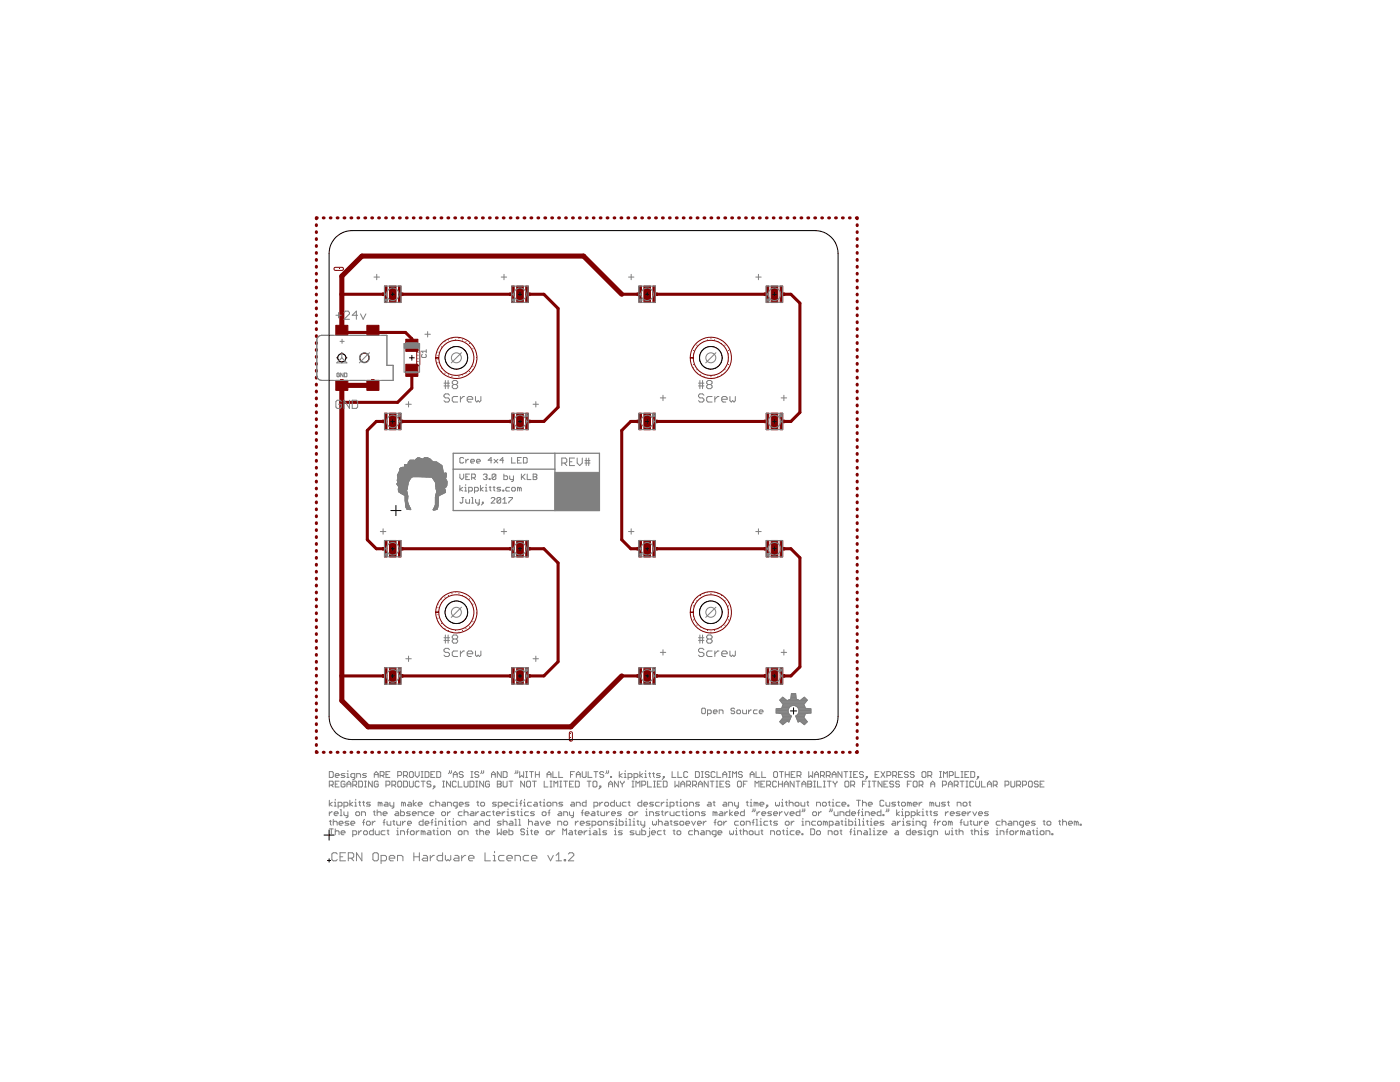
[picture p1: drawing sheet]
<svg xmlns="http://www.w3.org/2000/svg" width="279mm" height="216mm" viewBox="0 0 279 216" stroke-linecap="round" stroke-linejoin="round" font-family="sans-serif">
<g fill="#800000" stroke="#800000" stroke-width=".2">
<path d="M67 64.9h2.4v2h-2.4z"/>
<path d="M73.2 64.9h2.4v2h-2.4z"/>
<path d="M73.2 75.9h2.4v2h-2.4z"/>
<path d="M67 75.9h2.4v2h-2.4z"/>
<path d="M76.7 57.1h.5v3.3h-.5z"/>
<path d="M79.5 57.1h.5v3.3h-.5z"/>
<path d="M77.7 57.1h1.3v3.3h-1.3z"/>
<path d="M76.3 58.5h.5v.5h-.5z"/>
<path d="M80 58.5h.4v.5h-.4z"/>
<path d="M102.1 57.1h.5v3.3h-.5z"/>
<path d="M104.9 57.1h.5v3.3h-.5z"/>
<path d="M103.1 57.1h1.3v3.3h-1.3z"/>
<path d="M101.7 58.5h.5v.5h-.5z"/>
<path d="M105.4 58.5h.4v.5h-.4z"/>
<path d="M104.9 82.4h.5v3.3h-.5z"/>
<path d="M102.1 82.4h.5v3.3h-.5z"/>
<path d="M103.1 82.4h1.3v3.3h-1.3z"/>
<path d="M105.4 83.8h.4v.5h-.4z"/>
<path d="M101.7 83.8h.5v.5h-.5z"/>
<path d="M79.5 82.4h.5v3.3h-.5z"/>
<path d="M76.7 82.4h.5v3.3h-.5z"/>
<path d="M77.7 82.4h1.3v3.3h-1.3z"/>
<path d="M80 83.8h.4v.5h-.4z"/>
<path d="M76.3 83.8h.5v.5h-.5z"/>
<path d="M76.7 107.8h.5v3.3h-.5z"/>
<path d="M79.5 107.8h.5v3.3h-.5z"/>
<path d="M77.7 107.8h1.3v3.3h-1.3z"/>
<path d="M76.3 109.2h.5v.5h-.5z"/>
<path d="M80 109.2h.4v.5h-.4z"/>
<path d="M102.1 107.8h.5v3.3h-.5z"/>
<path d="M104.9 107.8h.5v3.3h-.5z"/>
<path d="M103.1 107.8h1.3v3.3h-1.3z"/>
<path d="M101.7 109.2h.5v.5h-.5z"/>
<path d="M105.4 109.2h.4v.5h-.4z"/>
<path d="M104.9 133.2h.5v3.3h-.5z"/>
<path d="M102.1 133.2h.5v3.3h-.5z"/>
<path d="M103.1 133.2h1.3v3.3h-1.3z"/>
<path d="M105.4 134.6h.4v.5h-.4z"/>
<path d="M101.7 134.6h.5v.5h-.5z"/>
<path d="M79.5 133.2h.5v3.3h-.5z"/>
<path d="M76.7 133.2h.5v3.3h-.5z"/>
<path d="M77.7 133.2h1.3v3.3h-1.3z"/>
<path d="M80 134.6h.4v.5h-.4z"/>
<path d="M76.3 134.6h.5v.5h-.5z"/>
<path d="M127.5 57.1h.5v3.3h-.5z"/>
<path d="M130.3 57.1h.5v3.3h-.5z"/>
<path d="M128.5 57.1h1.3v3.3h-1.3z"/>
<path d="M127.1 58.5h.5v.5h-.5z"/>
<path d="M130.7 58.5h.5v.5h-.5z"/>
<path d="M152.9 57.1h.5v3.3h-.5z"/>
<path d="M155.7 57.1h.5v3.3h-.5z"/>
<path d="M153.9 57.1h1.3v3.3h-1.3z"/>
<path d="M152.5 58.5h.5v.5h-.5z"/>
<path d="M156.1 58.5h.5v.5h-.5z"/>
<path d="M155.7 82.4h.5v3.3h-.5z"/>
<path d="M152.9 82.4h.5v3.3h-.5z"/>
<path d="M153.9 82.4h1.3v3.3h-1.3z"/>
<path d="M156.1 83.8h.5v.5h-.5z"/>
<path d="M152.5 83.8h.5v.5h-.5z"/>
<path d="M130.3 82.4h.5v3.3h-.5z"/>
<path d="M127.5 82.4h.5v3.3h-.5z"/>
<path d="M128.5 82.4h1.3v3.3h-1.3z"/>
<path d="M130.7 83.8h.5v.5h-.5z"/>
<path d="M127.1 83.8h.5v.5h-.5z"/>
<path d="M127.5 107.8h.5v3.3h-.5z"/>
<path d="M130.3 107.8h.5v3.3h-.5z"/>
<path d="M128.5 107.8h1.3v3.3h-1.3z"/>
<path d="M127.1 109.2h.5v.5h-.5z"/>
<path d="M130.7 109.2h.5v.5h-.5z"/>
<path d="M152.9 107.8h.5v3.3h-.5z"/>
<path d="M155.7 107.8h.5v3.3h-.5z"/>
<path d="M153.9 107.8h1.3v3.3h-1.3z"/>
<path d="M152.5 109.2h.5v.5h-.5z"/>
<path d="M156.1 109.2h.5v.5h-.5z"/>
<path d="M155.7 133.2h.5v3.3h-.5z"/>
<path d="M152.9 133.2h.5v3.3h-.5z"/>
<path d="M153.9 133.2h1.3v3.3h-1.3z"/>
<path d="M156.1 134.6h.5v.5h-.5z"/>
<path d="M152.5 134.6h.5v.5h-.5z"/>
<path d="M130.3 133.2h.5v3.3h-.5z"/>
<path d="M127.5 133.2h.5v3.3h-.5z"/>
<path d="M128.5 133.2h1.3v3.3h-1.3z"/>
<path d="M130.7 134.6h.5v.5h-.5z"/>
<path d="M127.1 134.6h.5v.5h-.5z"/>
<path d="M81 67.7h2.4v2.4h-2.4z"/>
<path d="M81 72.7h2.4v2.4h-2.4z"/>
<path d="M113.7 146.1l.3-.1 .2 .3v1.3l-.2 .3-.4-.3z"/>
<path d="M66.7 53.5l.2-.2h1.4l.2 .4-.2 .3h-1.4l-.2-.2z"/>
<path d="M83.2 70l.3-.2 .3 .3v2.6l-.3 .3-.3-.3z"/>
</g>
<path d="M124.1 58.7l-7.6-7.6h-44.3l-4 4v10.8M74.4 76.9h-6.2v62.9l5.2 5.2h40.5l10.2-10.1" fill="none" stroke="#800000" stroke-width="1"/>
<g fill="none" stroke="#800000" stroke-width=".61">
<path d="M63.1 44.9v.1M63.1 46.2v.2M63.1 47.6v.2M63.1 49v.2M63.1 50.4v.1M63.1 51.8v.1M63.1 53.1v.2M63.1 54.5v.2M63.1 55.9v.2M63.1 57.3v.2M63.1 58.7v.1M63.3 43.5h-.2v.1"/>
<path d="M64.5 43.5h.2M65.9 43.5h.2M67.3 43.5h.2M68.2 58.7h8.8M68.7 43.5h.1M70 43.5h.2M71.4 43.5h.2M72.8 43.5h.2M74.2 43.5h.2M75.6 43.5h.1M77 43.5h.1M78.3 43.5h.2"/>
<path d="M79.7 43.5h.2M79.8 58.7h22.6M81.1 43.5h.2M82.5 43.5h.1M83.9 43.5h.1M85.2 43.5h.2M86.6 43.5h.2M88 43.5h.2M89.4 43.5h.2M90.8 43.5h.1M92.2 43.5h.1M93.5 43.5h.2"/>
<path d="M94.9 43.5h.2M96.3 43.5h.2M97.7 43.5h.1M99.1 43.5h.1M100.4 43.5h.2M101.8 43.5h.2M103.2 43.5h.2M104.6 43.5h.2M105.2 58.7h3.3l2.9 2.9v19.7l-2.9 2.8h-3.3M106 43.5h.1M107.4 43.5h.1M108.7 43.5h.2"/>
<path d="M110.1 43.5h.2M111.5 43.5h.2M112.9 43.5h.1M114.3 43.5h.1M115.6 43.5h.2M117 43.5h.2M118.4 43.5h.2M119.8 43.5h.2M121.2 43.5h.1M122.6 43.5h.1M123.9 43.5h.2M124.1 58.7h3.7"/>
<path d="M125.3 43.5h.2M126.7 43.5h.2M128.1 43.5h.1M129.5 43.5h.1M130.6 58.7h22.6M130.8 43.5h.2M132.2 43.5h.2M133.6 43.5h.2M135 43.5h.1M136.4 43.5h.1M137.8 43.5h.1M139.1 43.5h.2"/>
<path d="M140.5 43.5h.2M141.9 43.5h.1M143.3 43.5h.1M144.7 43.5h.1M146 43.5h.2M147.4 43.5h.2M148.8 43.5h.1M150.2 43.5h.1M151.6 43.5h.1M153 43.5h.1M154.3 43.5h.2M155.7 43.5h.2"/>
<path d="M156 58.7h1.8l1.8 1.8v21.8l-1.8 1.8h-1.8M157.1 43.5h.1M158.5 43.5h.1M159.9 43.5h.1M161.2 43.5h.2M162.6 43.5h.2M164 43.5h.1M165.4 43.5h.1M166.8 43.5h.1M168.1 43.5h.2M169.5 43.5h.2M170.9 43.5h.2v.1"/>
<path d="M171.1 44.9v.1M171.1 46.2v.2M171.1 47.6v.2M171.1 49v.2M171.1 50.4v.1M171.1 51.8v.1M171.1 53.1v.2M171.1 54.5v.2M171.1 55.9v.2M171.1 57.3v.2M171.1 58.7v.1M63.1 60.1v.1"/>
<path d="M63.1 61.4v.2M63.1 62.8v.2M63.1 64.2v.2M63.1 65.6v.2M63.1 67v.1M63.1 68.4v.1M63.1 69.7v.2M63.1 71.1v.2M63.1 72.5v.2M63.1 73.9v.2M63.1 75.3v.1M63.1 76.7v.1"/>
<path d="M63.1 78v.2M63.1 79.4v.2M68.2 65.9l.4 .4h12.3l1.3 1.3v1.3M82.2 73.9v3.5l-2.8 2.9h-11.2M171.1 60.1v.1M171.1 61.4v.2M171.1 62.8v.2M171.1 64.2v.2M171.1 65.6v.2M171.1 67v.1M171.1 68.4v.1M171.1 69.7v.2"/>
<path d="M171.1 71.1v.2M171.1 72.5v.2M171.1 73.9v.2M171.1 75.3v.1M171.1 76.7v.1M171.1 78v.2M171.1 79.4v.2M63.1 80.8v.2M63.1 82.2v.2M63.1 83.6v.1M63.1 85v.1M63.1 86.3v.2"/>
<path d="M63.1 87.7v.2M63.1 89.1v.2M63.1 90.5v.2M63.1 91.9v.1M63.1 93.3v.1M63.1 94.6v.2M63.1 96v.2M63.1 97.4v.2M63.1 98.8v.2M77 84.1h-1.9l-1.8 1.8v21.8l1.8 1.8h1.9M79.8 84.1h22.6M127.8 84.1h-1.9l-1.8 1.8v21.8l1.8 1.8h1.9"/>
<path d="M130.6 84.1h22.6M171.1 80.8v.2M171.1 82.2v.2M171.1 83.6v.1M171.1 85v.1M171.1 86.3v.2M171.1 87.7v.2M171.1 89.1v.2M171.1 90.5v.2M171.1 91.9v.1M171.1 93.3v.1M171.1 94.6v.2"/>
<path d="M171.1 96v.2M171.1 97.4v.2M171.1 98.8v.2M63.1 100.2v.1M63.1 101.6v.1M63.1 102.9v.2M63.1 104.3v.2M63.1 105.7v.2M63.1 107.1v.2M63.1 108.5v.1M63.1 109.9v.1M63.1 111.2v.2"/>
<path d="M63.1 112.6v.2M63.1 114v.2M63.1 115.4v.1M63.1 116.8v.1M63.1 118.2v.1M63.1 119.5v.2M79.8 109.5h22.6M105.2 109.5h3.3l2.9 2.8v19.7l-2.9 2.9h-3.3M130.6 109.5h22.6M156 109.5h1.8l1.8 1.8v21.8l-1.8 1.8h-1.8M171.1 100.2v.1M171.1 101.6v.1"/>
<path d="M171.1 102.9v.2M171.1 104.3v.2M171.1 105.7v.2M171.1 107.1v.2M171.1 108.5v.1M171.1 109.9v.1M171.1 111.2v.2M171.1 112.6v.2M171.1 114v.2M171.1 115.4v.1M171.1 116.8v.1M171.1 118.2v.1"/>
<path d="M171.1 119.5v.2M63.1 120.9v.2M63.1 122.3v.1M63.1 123.7v.1M63.1 125.1v.1M63.1 126.4v.2M63.1 127.8v.2M63.1 129.2v.2M63.1 130.6v.1M63.1 132v.1M63.1 133.3v.2M63.1 134.7v.2"/>
<path d="M63.1 136.1v.2M63.1 137.5v.2M63.1 138.9v.1M68.2 134.9h8.8M79.8 134.9h22.6M124.1 134.9h3.7M130.6 134.9h22.6M171.1 120.9v.2M171.1 122.3v.1M171.1 123.7v.1M171.1 125.1v.1M171.1 126.4v.2"/>
<path d="M171.1 127.8v.2M171.1 129.2v.2M171.1 130.6v.1M171.1 132v.1M171.1 133.3v.2M171.1 134.7v.2M171.1 136.1v.2M171.1 137.5v.2M171.1 138.9v.1M63.1 149.9v.2h.2M63.1 140.3v.1M63.1 141.6v.2"/>
<path d="M63.1 143v.2M63.1 144.4v.2M63.1 145.8v.2M63.1 147.2v.1M63.1 148.6v.1M64.5 150.1h.2M65.9 150.1h.2M67.3 150.1h.2M68.7 150.1h.1M70 150.1h.2M71.4 150.1h.2M72.8 150.1h.2"/>
<path d="M74.2 150.1h.2M75.6 150.1h.1M77 150.1h.1M78.3 150.1h.2M79.7 150.1h.2M81.1 150.1h.2M82.5 150.1h.1M83.9 150.1h.1M85.2 150.1h.2M86.6 150.1h.2M88 150.1h.2M89.4 150.1h.2"/>
<path d="M90.8 150.1h.1M92.2 150.1h.1M93.5 150.1h.2M94.9 150.1h.2M96.3 150.1h.2M97.7 150.1h.1M99.1 150.1h.1M100.4 150.1h.2M101.8 150.1h.2M103.2 150.1h.2M104.6 150.1h.2M106 150.1h.1"/>
<path d="M107.4 150.1h.1M108.7 150.1h.2M110.1 150.1h.2M111.5 150.1h.2M112.9 150.1h.1M114.3 150.1h.1M115.6 150.1h.2M117 150.1h.2M118.4 150.1h.2M119.8 150.1h.2M121.2 150.1h.1M122.6 150.1h.1"/>
<path d="M123.9 150.1h.2M125.3 150.1h.2M126.7 150.1h.2M128.1 150.1h.1M129.5 150.1h.1M130.8 150.1h.2M132.2 150.1h.2M133.6 150.1h.2M135 150.1h.1M136.4 150.1h.1M137.8 150.1h.1M139.1 150.1h.2"/>
<path d="M140.5 150.1h.2M141.9 150.1h.1M143.3 150.1h.1M144.7 150.1h.1M146 150.1h.2M147.4 150.1h.2M148.8 150.1h.1M150.2 150.1h.1M151.6 150.1h.1M153 150.1h.1M154.3 150.1h.2M155.7 150.1h.2"/>
<path d="M157.1 150.1h.1M158.5 150.1h.1M159.9 150.1h.1M161.2 150.1h.2M162.6 150.1h.2M164 150.1h.1M165.4 150.1h.1M166.8 150.1h.1M168.1 150.1h.2M169.5 150.1h.2M171.1 140.3v.1M171.1 141.6v.2"/>
<path d="M171.1 143v.2M171.1 144.4v.2M171.1 145.8v.2M171.1 147.2v.1M171.1 148.6v.1M171.1 149.9v.2h-.2"/>
</g>
<g fill="#800000" stroke="#800000" stroke-width=".2">
<path d="M138.8 119.4a4.1 4.1 0 0 1 6.6 .6 4.1 4.1 0 0 1-2.4 6.1 4.1 4.1 0 0 1-5.2-3.9h.6a3.5 3.5 0 0 1 4.9-3.2 3.5 3.5 0 0 1 .9 5.8 3.5 3.5 0 0 1-5.7-1.6l-.1-1h-.6a4 4 0 0 1 1-2.8z" fill-rule="evenodd"/>
<path d="M138.8 68.7a4.1 4.1 0 0 1 6.6 .5 4.1 4.1 0 0 1-2.4 6.2 4.1 4.1 0 0 1-5.2-4h.6a3.5 3.5 0 0 1 4.9-3.2 3.5 3.5 0 0 1 .9 5.8 3.5 3.5 0 0 1-5.7-1.6l-.1-1h-.6a4 4 0 0 1 1-2.7z" fill-rule="evenodd"/>
<path d="M88 68.7a4.1 4.1 0 0 1 6.6 .5 4.1 4.1 0 0 1-2.4 6.2 4.1 4.1 0 0 1-5.2-4h.6a3.5 3.5 0 0 1 5.1-3.1 3.5 3.5 0 0 1 .4 5.9 3.5 3.5 0 0 1-5.5-2.3v-.5h-.6a4.2 4.2 0 0 1 1-2.7z" fill-rule="evenodd"/>
<path d="M88 119.4a4.1 4.1 0 0 1 6.6 .6 4.1 4.1 0 0 1-2.4 6.2 4.1 4.1 0 0 1-5.2-4h.6a3.5 3.5 0 0 1 5.1-3.2 3.5 3.5 0 0 1 .4 6 3.5 3.5 0 0 1-5.5-2.3v-.5h-.6a4.2 4.2 0 0 1 1-2.8z" fill-rule="evenodd"/>
</g>
<g fill="none" stroke="#800000" stroke-width=".2">
<path d="M68 75.8h.5M68 75.8h.1M68.5 75.8h.1M69.5 76.7v.5M69.5 76.7h.1M69.5 77.1h.1M69.5 77h.1M69.5 76.9h.1M69.5 76.8h.1M73.1 76.7h.1M73.1 77.1h.1M73.1 77h.1"/>
<path d="M73.1 76.9h.1M73.1 76.8h.1M73.1 76.7v.5M74.2 75.8h.4M74.2 75.8h.1M74.6 75.8h.1"/>
</g>
<path d="M90.4 90.4h29.2v11.5h-29.2zM90.4 93.6h20.3M110.7 90.4v11.5" fill="none" stroke="#808080" stroke-width=".25"/>
<g fill="none" stroke="#808080" stroke-width=".2">
<path d="M74.6 55.3h1.1M75.2 54.7v1.1M76.9 58.7h.3M77 58.5v.4M100 55.3h1.1M100.6 54.7v1.1M102.3 58.7h.3M102.4 58.5v.4M125.4 55.3h1.1M126 54.7v1.1M127.6 58.7h.4M127.8 58.5v.4"/>
<path d="M150.8 55.3h1.1M151.4 54.7v1.1M153 58.7h.4M153.2 58.5v.4M63.5 67.2l.7-.3h13v6h1.3v3h-14.3l-.5-.1-.3-.4-.2-.5v-7zM67 62.9h1.1M67.6 62.4v1M67.7 74.6l-.1-.2-.4 .2v.5l.4 .1 .1-.4h-.2M67.9 68.1h.8M68.3 67.7v.8M68.5 74.4v.8l-.5-.8v.8M68.7 62.4l.2-.3h.6l.2 .3v.2l-1 1.1h1"/>
<path d="M68.7 74.4l.5 .2-.1 .6h-.4zM69.7 79.9v1.6l-1-1.6v1.6M70.3 79.9h.8l.3 .2v1.1l-.3 .3h-.8zM71.4 62.9h-1.1l.8-.8v1.6M71.9 62.6l.6 1.1 .5-1.1M80.6 68.6h3.1v5.7h-3.1zM84.3 70.7l-.2 .2 .2 .4h.6l.2-.1-.2-.5M84.8 66.7h1.1M85.1 69.8v.6M85.1 70.1h-1l.3 .3M85.3 66.2v1M88.6 76.5h1.1"/>
<path d="M88.6 77h1.1M88.9 75.9v1.7M89.4 75.9v1.7M89.7 78.9l-.3-.3h-.5l-.3 .3v.2l.3 .3h.5l.3 .3v.2l-.3 .3h-.5l-.3-.3M90.5 76.7l-.2-.2v-.3l.2-.3h.6l.2 .3v.3l-.2 .2M90.5 76.7l-.2 .3v.3l.2 .3h.6l.2-.3v-.3l-.2-.3M90.5 76.7h.6M91.3 79.1h-.8l-.2 .3v.5l.2 .3h.8M91.9 79.1v1.1M92.7 79.1h-.3l-.5 .6M93.2 79.7h1.1v-.3l-.2-.3h-.6l-.3 .3v.5l.3 .3h.6M94.9 79.1v.8l.3 .3 .2-.3 .3 .3 .3-.3v-.8"/>
<path d="M131.8 79.4h1.1M132.3 78.9v1M139.4 76.5h1.1M139.4 77h1.1M139.7 75.9v1.7M140.2 75.9v1.7M140.5 78.9l-.3-.3h-.5l-.3 .3v.2l.3 .3h.5l.3 .3v.2l-.3 .3h-.5l-.3-.3M141.3 76.7l-.3-.2v-.3l.3-.3h.5l.3 .3v.3l-.3 .2M141.3 76.7l-.3 .3v.3l.3 .3h.5l.3-.3v-.3l-.3-.3M141.3 76.7h.5M142.1 79.1h-.8l-.3 .3v.5l.3 .3h.8M142.7 79.1v1.1"/>
<path d="M143.5 79.1h-.3l-.5 .6M144 79.7h1.1v-.3l-.3-.3h-.5l-.3 .3v.5l.3 .3h.5M145.7 79.1v.8l.2 .3 .3-.3 .3 .3 .2-.3v-.8M155.9 79.4h1.1M156.4 78.9v1M68.1 80.1l-.3-.2h-.5l-.3 .2v1.1l.3 .3h.5l.3-.3v-.5h-.5M79.2 96.6l.4 .6M79.2 96.6h2.2M79.2 96.5h2.2M79.2 96.5h.1M79.3 95.8l.1 .3M79.3 96.7h2.1"/>
<path d="M79.3 95.8h2.4M79.3 96.5l-.1 .1M79.3 96.5h2.1M79.3 95.9h2.4M79.3 94.9v.1M79.3 96.8h2.1M79.3 95.7h2.5M79.3 94.9h9.7M79.3 94.8h9.8M79.3 95h.1M79.3 95l.1 .2M79.3 96h2.3"/>
<path d="M79.3 95h9.7M79.4 95.1h9.6M79.4 96.1h2.2M79.4 96.1v.3M79.4 96.8h2M79.4 96.1h2.1M79.4 94.8h9.7M79.4 95.2h2.9M79.4 96.2h2.1M79.4 95.6h2.5M79.4 94.7h9.7M79.4 95.5h2.5"/>
<path d="M79.4 94.7l-.1 .2M79.4 95.2v.2M79.4 96.3h2.1M79.4 95.2h2.8M79.4 96.4l-.1 .1M79.4 96.9h2M79.4 96.4h2M79.4 96.4h2.1M79.4 95.4h2.6M79.4 95.3h2.7M79.4 94.6h9.7M79.4 95.4l-.1 .4"/>
<path d="M79.5 94.6h9.6M79.5 97h1.9M79.5 97.6h1.7M79.5 97.6h1.8M79.5 94.5h9.6M79.5 97.8h1.7M79.5 97.9h1.7M79.5 97.7h1.7M79.5 97.5h1.8M79.5 98h1.7M79.5 94.4h9.5M79.5 97.4h1.8"/>
<path d="M79.5 97h1.8M79.5 84.1h.4M79.5 98.1h1.7M79.5 94.4h9M79.6 97.3l-.1 .3a.99 .99 0 0 0 .7 .9l.6 .4 .1 .2M79.6 97.3h1.7M79.6 97.1h1.7M79.6 97.2h1.7M79.6 94.3h8.9M79.6 97.2v.1M79.6 98.2h1.6M79.6 94.2h8.9"/>
<path d="M79.7 94.2h8.7M79.7 94.1l-.3 .6M79.7 94.1h8.7M79.7 83.9v.4M79.7 98.3h1.5M79.7 94h8.7M79.8 94h8.6M79.8 93.9h8.6M79.8 93.6v.2M79.8 93.8h8.6M79.8 93.7h8.5M79.8 93.6h8.5"/>
<path d="M79.8 93.8l-.1 .3M79.8 98.3h1.4M79.8 93.7h8.6M79.9 93.5h8.4M79.9 93.4h8.4M79.9 93.4l-.1 .2M79.9 98.4h1.4M80 93.3h8.3M80.1 98.5h1.2M80.2 98.5h1.1M80.2 93.3h8.1M80.3 98.6h1"/>
<path d="M80.4 98.7h.9M80.5 98.7h.8M80.6 98.8h.8M80.7 92.8h.1M80.7 92.8l.1 .1M80.7 92.8h7.4M80.8 92.8h-.1M80.8 92.9h.1M80.8 92.9h7.4M80.8 92.7h7.1M80.8 92.9v.1M80.8 98.9h.6"/>
<path d="M80.8 93.1l-.1 .1M80.8 93.1h7.4M80.8 93h7.4M80.8 93v.1M80.8 99h.6M80.9 99.3h.5M80.9 99.1v.8M80.9 99.9v.4M80.9 99.9h.4M80.9 99.8h.4M80.9 99.7h.4M80.9 99.6h.5"/>
<path d="M80.9 99.5h.5M80.9 99.4h.5M80.9 99.2h.5M80.9 99.1h.5M81 80.7h1.1M81.2 98.1l.1 .6M81.3 97.5l-.1 .6M81.3 97.3v.2M81.3 92.7h6.6M81.3 99.9l.1 .5M81.3 98.7v1.2M81.3 97.1v.2"/>
<path d="M81.4 96.7l-.1 .4M81.4 92.6h6.4M81.5 92.2v.3M81.5 92.5h6.2M81.5 92.2h5.7M81.5 92.4h5.9M81.5 92.5h.1M81.5 92.5l-.7 .3M81.5 96.2l-.1 .5M81.5 92.5h6M81.5 92.3h5.9M81.5 80.1v1.1"/>
<path d="M81.6 92.2h5.5M81.6 92.1h4.8M81.7 92.1h4.6M81.7 95.8l-.2 .4M81.7 92h4.5M81.8 91.9h4.4M81.8 91.8h.8M82 95.4l-.3 .4M82.4 95.1l-.4 .3M82.8 91.8h3.3M82.9 91.8h-1.1l-.3 .4M82.9 91.8h3.1"/>
<path d="M83 91.7h3M83 91.6h2.9M83.1 91.6l-.2 .2M83.1 91.6h1.1M83.2 91.5l-.1 .1M83.2 91.5h.8M83.2 91.5h.1M83.3 91.4h.5M83.4 91.4l.6 .1M83.4 91.4l-.2 .1M83.8 95.1l.5 .1M84 91.5l.5 .1"/>
<path d="M84.5 91.6h1.3M84.5 91.5h1.2M84.6 95.2h4.4M84.6 91.4h.9M84.7 91.4h.7M84.7 91.4a1.33 1.33 0 0 1 1.6 .7M84.7 91.4l-.2 .2M85 95.2h.8M86.2 95.2l.5 .8M86.2 95.2h2.8M86.3 95.3h2.7M86.3 92.1a3.3 3.3 0 0 1 1.9 .8l.1 .5"/>
<path d="M86.3 95.4h2.6M86.4 95.5h2.5M86.5 95.6h2.4M86.5 95.7h2.4M86.6 95.7h2.4M86.6 95.8h2.5M86.7 95.9h2.4M86.7 95.9h2.5M86.7 96l.3 .3M86.7 96h2.5M86.8 96.1h2.4M86.9 96.2h2.3"/>
<path d="M86.9 99.3h.6M86.9 99.2v1.6M86.9 99.9h.6M86.9 99.8h.6M86.9 99.7h.6M86.9 99.6h.6M86.9 99.5h.6M86.9 99.4h.6M86.9 99.2h.6M86.9 99.1h.6M86.9 96.3h2.3M86.9 99h.6"/>
<path d="M87 96.3v.5M87 98.9h.6M87 96.5h2.2M87 96.4h2.2M87 98.9h.7M87 98.8h.8M87 96.8h2.2M87 96.7h2.2M87 96.6h2.2M87 96.8v.2M87 97v.1M87 98.7l-.1 .5"/>
<path d="M87 98.7h.9M87 97.1h2.1M87 97h2.1M87 96.9h2.2M87 97.2h1.9M87 97.1v.3M87 97.4v.2M87 98.7h1.1M87 97.5h1.8M87 97.4h1.7M87 97.3h1.8M87 97.2h2"/>
<path d="M87 97.6l.2 .4M87 98.6h1.2M87 98.5h1.4M87 97.6h1.8M87.1 97.6h1.7M87.1 98.5h1.4M87.1 98.4h1.5M87.1 97.7h1.7M87.1 97.8h1.7M87.1 98.3h1.7M87.1 98.3h1.8M87.1 98.2h1.8"/>
<path d="M87.1 97.9h1.7M87.1 98.1h1.8M87.1 97.9h1.8M87.2 98h1.7M87.2 98l-.2 .7M87.5 99.5v.7M87.6 99l-.1 .5M88.3 93.2h-7.7l-.7 .2M88.3 93.5v.1M88.3 93.4v.1M88.3 93.6l.1 .3M88.4 93.9l.1 .5"/>
<path d="M88.8 94.4h.2M88.8 94.4h.1M88.8 97.7v.1M88.8 97.8l.1 .5M88.9 95.6v.1M88.9 97.2l-.2 .1 .1 .4M88.9 98.3l-1.3 .7M88.9 95.5v.1M88.9 95.7l.2 .1M89 95.3l-.1 .2M89 95.1v.2M89 94.4l.1 .3"/>
<path d="M89.1 94.7l-.1 .4M89.1 95.8l.1 .3M89.2 96.1v.8l-.3 .3M91.8 94.6v.7l.4 .4 .3-.4v-.7M91.8 96.9v1.1M92.2 99.3h.3M92.4 99.3v.9l-.2 .2-.4-.2M92.4 97.2l-.6 .4 .6 .4M92.5 91.5l-.1-.2h-.4l-.2 .2v.7l.2 .2h.4l.1-.2M92.8 97.2h.1v.8M92.8 98h.3M92.9 96.7v.2"/>
<path d="M93 91.7v.7M93 99.7v.5l.1 .2h.6v-.7M93 95.1h.3M93.5 91.7h-.2l-.3 .3M93.5 98h.6l.2-.2v-.4l-.2-.2h-.6v1.2M93.7 94.6h-.7v1.1h.7M93.9 92h.8l-.2-.3h-.4l-.2 .1v.4l.2 .2h.4M94.1 95.3h.6l.2-.2v-.3l-.2-.2h-.6v1.1M94.1 99.3h.2v1.1M94.5 95.3l.4 .4M94.7 98h.6l.2-.2v-.4l-.2-.2h-.6v1.2M94.9 99.7v.5l.2 .2h.6"/>
<path d="M95.1 92h.7l-.1-.3h-.4l-.2 .1v.4l.2 .2h.4M95.7 99.7v.9l-.4 .2M95.9 96.9v1.1M96.4 97.2l-.5 .4 .5 .4M96.5 94.8l.1-.2h.4l.2 .2-.2 .3M96.8 95.1h.2M96.9 97.2h.1v.8M96.9 98h.3M97 95.1l.2 .2-.2 .4h-.4l-.1-.2M97 96.7v.2M97.6 95.5h.2v.2h-.2zM97.6 97.2h.4"/>
<path d="M97.8 97v.8l.2 .2M98 99.5l.2-.2h.4l.2 .2v.2l-.8 .7h.8M98.2 91.8h-.8l.6-.5v1.1M98.4 97.2h.4M98.6 91.7l.8 .7M98.6 97v.8l.2 .2M99 94.8l-.2-.2h-.4l-.2 .2v.7M99 94.8v.7l-.2 .2h-.4l-.2-.2M99 94.8l-.8 .7M99.4 91.7l-.8 .7M99.9 97.2h-.5l-.2 .2 .7 .4-.1 .2h-.6M99.9 99.5l-.7 .7"/>
<path d="M99.9 99.5v.7l-.1 .2h-.4l-.2-.2M99.9 99.5l-.1-.2h-.4l-.2 .2v.7M100.4 97.8h.1v.2h-.1zM100.4 99.7l.3-.4v1.1M100.5 91.8h-.7l.5-.5v1.1M100.6 94.6v1.1h.5l.2-.2v-.4l-.2-.1h-.5M101.5 99.3h.8v.2l-.8 .7v.2M101.7 97.2h-.6l-.2 .2v.4l.2 .2h.6M101.7 95v.5l.2 .2h.6M102.1 91.3v1.1h.7M102.3 97.2h.4l.1 .2v.4l-.1 .2h-.4l-.2-.2v-.4zM102.5 95v.9l-.4 .2"/>
<path d="M103.3 91.8h.4M103.7 97.4l-.4-.2v.8M103.7 97.4v.6M103.7 97.4l.1-.2 .2 .2v.6M104 91.3h-.7v1.1h.7M104.1 94.6v1.1M104.2 95.1l.6 .6M104.5 91.3h.5l.2 .2v.7l-.2 .2h-.5zM104.8 94.6l-.7 .7M104.9 84.1h.4M105.1 83.9v.4M105.2 94.6v1.1h.8"/>
<path d="M106.4 80.7h1.1M106.4 94.6h.6l.1 .2-.1 .3 .1 .4-.1 .2h-.6zM106.4 95.1h.6M106.9 80.1v1.1M112.1 92.4h.8l.2-.3v-.4l-.2-.3h-.8v1.5M112.6 92.4l.5 .5M113.7 92.1h.5M114.7 91.4h-1v1.5h1M115.2 91.4v1l.5 .5 .5-.5v-1M116.7 92.4h1.1M116.7 91.9h1.1M117 91.4v1.5"/>
<path d="M117.5 91.4v1.5M130.3 84.1h.4M130.5 83.9v.4M155.7 84.1h.4M155.9 83.9v.4M75.9 106.1h1.1M76.5 105.5v1.1M76.9 109.5h.3M77 109.3v.4M80.9 100h.4M80.9 100.2h.5M80.9 100.1h.5"/>
<path d="M80.9 100.3v.2M80.9 100.3h.5M80.9 100.4h.5M80.9 100.5v.1M80.9 100.6l.1 .2M80.9 100.6h.6M80.9 100.5h.5M81 100.8h.6M81 100.8v.2M81 100.7h.5M81 101h.6M81 100.9h.6"/>
<path d="M81 101l.2 .6 .5 .1M81 101.2h.7M81 101.1h.7M81 101h.7M81 101.3h.8M81.1 101.3h.7M81.1 101.4h.8M81.1 101.5h.8M81.2 101.5h.7M81.2 101.6h.8M81.4 100.4l.2 .5M81.6 100.9l.3 .5"/>
<path d="M81.9 101.4v.1M81.9 101.7h.1M81.9 101.5l.1 .1M82 101.6l-.4 .1M86.4 101.7h.1M86.5 101.7h.6M86.5 101.7h.1M86.5 101.7h.4M86.5 101.6h.7M86.6 101.5h.7M86.6 101.4h.7M86.6 101.3h.8"/>
<path d="M86.7 101.3h.7M86.7 101.2h.7M86.7 101.1h.7M86.8 101h.6M86.8 100.9h.6M86.8 100.8h.6M86.9 100.8h.5M86.9 100.4h.6M86.9 100.2h.6M86.9 100.8l-.5 .9M86.9 100.7h.5M86.9 100.6h.5"/>
<path d="M86.9 100.5h.5M86.9 100.4h.5M86.9 100.3h.6M86.9 100.1h.6M86.9 100h.6M87.3 101.5l-.1 .1-.4 .2-.3-.1M87.4 101.3l-.1 .2M87.5 100.2l-.1 1.1M94.1 100.4h.4M96.3 100.2h.1v.2h-.1zM96.4 100.4l-.3 .4M100 106.1h1.1"/>
<path d="M100.4 100.4h.7M100.6 105.5v1.1M102.3 109.5h.3M102.4 109.3v.4M125.4 106.1h1.1M126 105.5v1.1M127.6 109.5h.4M127.8 109.3v.4M150.8 106.1h1.1M151.4 105.5v1.1M153 109.5h.4M153.2 109.3v.4"/>
<path d="M79.5 134.9h.4M79.7 134.7v.3M81 131.4h1.1M81.5 130.9v1.1M88.6 127.3h1.1M88.6 127.8h1.1M88.9 126.7v1.6M89.4 126.7v1.6M89.7 129.6l-.3-.2h-.5l-.3 .2v.3l.3 .3h.5l.3 .3v.2l-.3 .3h-.5l-.3-.3M90.5 127.5l-.2-.2v-.3l.2-.3h.6l.2 .3v.3l-.2 .2M90.5 127.5l-.2 .3v.3l.2 .2h.6l.2-.2v-.3l-.2-.3M90.5 127.5h.6"/>
<path d="M91.3 129.9h-.8l-.2 .3v.5l.2 .3h.8M91.9 129.9v1.1M92.7 129.9h-.3l-.5 .6M93.2 130.5h1.1v-.3l-.2-.3h-.6l-.3 .3v.5l.3 .3h.6M94.9 129.9v.8l.3 .3 .2-.3 .3 .3 .3-.3v-.8M104.9 134.9h.4M105.1 134.7v.3M106.4 131.4h1.1M106.9 130.9v1.1M130.3 134.9h.4M130.5 134.7v.3M131.8 130.2h1.1"/>
<path d="M132.3 129.6v1.1M139.4 127.3h1.1M139.4 127.8h1.1M139.7 126.7v1.6M140.2 126.7v1.6M140.5 129.6l-.3-.2h-.5l-.3 .2v.3l.3 .3h.5l.3 .3v.2l-.3 .3h-.5l-.3-.3M141.3 127.5l-.3-.2v-.3l.3-.3h.5l.3 .3v.3l-.3 .2M141.3 127.5l-.3 .3v.3l.3 .2h.5l.3-.2v-.3l-.3-.3M141.3 127.5h.5M142.1 129.9h-.8l-.3 .3v.5l.3 .3h.8M142.7 129.9v1.1M143.5 129.9h-.3l-.5 .6"/>
<path d="M144 130.5h1.1v-.3l-.3-.3h-.5l-.3 .3v.5l.3 .3h.5M145.7 129.9v.8l.2 .3 .3-.3 .3 .3 .2-.3v-.8M155.7 139.8h1.3M155.7 139.7h1.2M155.7 134.9h.4M155.8 139.9h5.2M155.8 139.5h.9M155.9 134.7v.3M155.9 139.4h.7M155.9 130.2h1.1M156 139.3h.4M156.1 139.2h.2"/>
<path d="M156.4 129.6v1.1M157.2 139.8h2.4M157.4 139.7h1.9M157.8 139.5h1.2M157.8 139.4h1.1M157.8 139.3h1.1M157.9 139.2h1M157.9 139.1h1M157.9 138.9h1M157.9 138.8h.9M157.9 138.7h.9M157.9 138.6h.9"/>
<path d="M157.9 138.5h.9M159.7 139.8h1.4M159.9 139.7h1.2M160 139.5h1M160.1 139.4h.7M160.3 139.3h.4M160.4 139.2h.2M140.2 141.3h.4l.2 .2v.7l-.2 .2h-.4l-.2-.2v-.7zM141.2 142.4h.6l.1-.2v-.3l-.1-.2h-.6v1.1M142.4 142h.7l-.2-.3h-.3l-.2 .2v.3l.2 .2h.3M143.5 142.4v-.7h.6l.2 .2v.5M146.6 141.5l-.2-.2h-.3l-.2 .2 .2 .4h.3l.2 .1-.2 .4h-.3l-.2-.2"/>
<path d="M147 141.9l.2-.2h.4l.2 .2v.3l-.2 .2h-.4l-.2-.2zM148.2 141.7v.5l.2 .2h.6v-.7M149.4 141.7v.7M149.9 141.7h-.1l-.4 .3M151.1 141.7h-.6l-.1 .2v.3l.1 .2h.6M151.5 142h.8l-.2-.3h-.4l-.2 .2v.3l.2 .2h.4M154.9 141.7h2.4M154.9 142h2.4M154.9 142.3h2.5M154.9 142.1h2.4M154.9 141.9h2.4M154.9 141.8h2.4"/>
<path d="M154.9 141.5h2.4M155 141.4h2.4M155.6 144h1.3M155.7 143.9h1.8M155.7 144.1h1.1M155.7 142.4h1.7M155.8 143.8h1.8M155.9 144.3h.8M155.9 140h5M155.9 143.7h1.7M156 140.1h4.8M156 144.4h.5"/>
<path d="M156 143.6h1.7M156 141.3h1.4M156 142.5h1.5M156 140.3h4.7M156.1 141.2h1.4M156.1 143.4h1.6M156.1 142.6h1.5M156.1 144.5h.3M156.1 141.1h1.5M156.1 142.7h1.6M156.1 140.9h1.7M156.1 140.4h4.5"/>
<path d="M156.2 143.3h1.6M156.2 142.9h1.7M156.2 140.8h1.8M156.2 143h1.7M156.2 140.5h4.3M156.3 140.7h4.2M156.3 143.2h1.5M156.3 143.1h1.6M156.3 140.6l-.7-.9 .6-.6 .9 .7 .7-.3 .1-1.1h.9l.1 1.1 .7 .3 .9-.7 .6 .6-.7 .9M156.3 140.6l-.3 .7-1.1 .1v.9l1.1 .1 .3 .7-.7 .9M156.3 140.6h4.1M157.3 142l.2 .5 .4 .4-.5 1.2-.3-.2-.9 .7-.6-.6"/>
<path d="M157.3 141.6v.4M157.3 144h.2M157.4 141.5l-.1 .1M157.4 141.5a1.09 1.09 0 0 1 1.5-.6 1.09 1.09 0 0 1 .4 1.6M158.7 140.8h1.8M158.8 143h1.7M158.8 142.9h1.7M158.9 143.1h1.5M158.9 143.2h1.6M159 143.3h1.5M159 140.9h1.6M159 143.4h1.7"/>
<path d="M159 142.7h1.6M159.1 143.6h1.6M159.1 143.7h1.7M159.1 141.1h1.5M159.2 142.6h1.5M159.2 143.8h1.8M159.2 143.9h1.8M159.2 141.2h1.5M159.3 142.5l-.5 .4 .5 1.2 .3-.2 .9 .7 .6-.6M159.3 144h.1M159.3 142.5h1.4M159.3 141.3h1.4"/>
<path d="M159.3 142.4h1.7M159.4 141.4h2.4M159.4 142.3h2.4M159.4 141.5h2.4M159.4 142.1h2.4M159.4 141.7h2.4M159.4 142h2.4M159.4 141.9h2.4M159.4 141.8h2.4M159.8 144h1.3M159.9 144.1h1.1M160.1 144.3h.8"/>
<path d="M160.2 144.4h.6M160.4 144.5h.2M160.4 140.6l.3 .7 1.1 .1v.9l-1.1 .1-.3 .7 .7 .9"/>
</g>
<g fill="#808080" stroke="#808080" stroke-width=".2">
<path d="M110.7 94.3h8.9v7.6h-8.9z"/>
<path d="M81.1 68.4h2.2v.2h-2.2z"/>
<path d="M81.1 74.2h2.2v.2h-2.2z"/>
<path d="M80.6 68.6h3.1v.9h-3.1z"/>
</g>
<g fill="none" stroke="#808080" stroke-width=".21">
<path d="M76.7 57.1h3.3v3.2h-3.3zM102.1 57.1h3.3v3.2h-3.3zM127.5 57.1h3.3v3.2h-3.3zM152.9 57.1h3.3v3.2h-3.3zM76.8 82.5h3.2v3.2h-3.2zM102.2 82.5h3.2v3.2h-3.2zM127.5 82.5h3.3v3.2h-3.3zM152.9 82.5h3.3v3.2h-3.3zM76.7 107.9h3.3v3.2h-3.3zM102.1 107.9h3.3v3.2h-3.3zM127.5 107.9h3.3v3.2h-3.3zM152.9 107.9h3.3v3.2h-3.3z"/>
<path d="M76.8 133.2h3.2v3.3h-3.2zM102.2 133.2h3.2v3.3h-3.2zM127.5 133.2h3.3v3.3h-3.3zM152.9 133.2h3.3v3.3h-3.3z"/>
<circle cx="78.4" cy="58.7" r="1.25"/>
<circle cx="103.8" cy="58.7" r="1.25"/>
<circle cx="129.2" cy="58.7" r="1.25"/>
<circle cx="154.6" cy="58.7" r="1.25"/>
<circle cx="78.4" cy="84.1" r="1.25"/>
<circle cx="103.8" cy="84.1" r="1.25"/>
<circle cx="129.2" cy="84.1" r="1.25"/>
<circle cx="154.6" cy="84.1" r="1.25"/>
<circle cx="78.4" cy="109.5" r="1.25"/>
<circle cx="103.8" cy="109.5" r="1.25"/>
<circle cx="129.2" cy="109.5" r="1.25"/>
<circle cx="154.6" cy="109.5" r="1.25"/>
<circle cx="78.4" cy="134.9" r="1.25"/>
<circle cx="103.8" cy="134.9" r="1.25"/>
<circle cx="129.2" cy="134.9" r="1.25"/>
<circle cx="154.6" cy="134.9" r="1.25"/>
</g>
<g fill="#808080" stroke="#808080" stroke-width=".2">
<circle cx="77.1" cy="59.9" r=".23"/>
<circle cx="102.5" cy="59.9" r=".23"/>
<circle cx="105" cy="82.9" r=".23"/>
<circle cx="79.6" cy="82.9" r=".23"/>
<circle cx="77.1" cy="110.7" r=".23"/>
<circle cx="102.5" cy="110.7" r=".23"/>
<circle cx="105" cy="133.7" r=".23"/>
<circle cx="79.6" cy="133.7" r=".23"/>
<circle cx="127.9" cy="59.9" r=".23"/>
<circle cx="153.3" cy="59.9" r=".23"/>
<circle cx="155.8" cy="82.9" r=".23"/>
<circle cx="130.4" cy="82.9" r=".23"/>
<circle cx="127.9" cy="110.7" r=".23"/>
<circle cx="153.3" cy="110.7" r=".23"/>
<circle cx="155.8" cy="133.7" r=".23"/>
<circle cx="130.4" cy="133.7" r=".23"/>
</g>
<g fill="none" stroke="#000" stroke-width=".2">
<path d="M67 47.3l.5-.3a4.4 4.4 0 0 1 2.8-1h92.4a4.6 4.6 0 0 1 4.6 4.6v92.4a4.6 4.6 0 0 1-4.6 4.6h-92.4a4.6 4.6 0 0 1-4.6-4.6v-92.4a4.5 4.5 0 0 1 1.3-3.3zM78 58.7h.7M78.4 58.4v.7M103.4 58.7h.7M103.8 58.4v.7M128.8 58.7h.7M129.2 58.4v.7M154.2 58.7h.7M154.6 58.4v.7M67.2 71.4h2M68.2 70.4v2M81.7 71.4h1"/>
<path d="M82.2 70.9v1M78 84.1h.7M78.4 83.8v.7M103.4 84.1h.7M103.8 83.8v.7M128.8 84.1h.7M129.2 83.8v.7M154.2 84.1h.7M154.6 83.8v.7M78 101.9h2M78 109.5h.7M78.4 109.1v.7"/>
<path d="M79 100.9v2M103.4 109.5h.7M103.8 109.1v.7M128.8 109.5h.7M129.2 109.1v.7M154.2 109.5h.7M154.6 109.1v.7M78 134.9h.7M78.4 134.5v.7M103.4 134.9h.7M103.8 134.5v.7M128.8 134.9h.7"/>
<path d="M129.2 134.5v.7M154.2 134.9h.7M154.6 134.5v.7M157.7 141.9h1.3M158.4 141.2v1.3M64.7 166.6h2M65.4 171.7h.6M65.7 165.6v2M65.7 171.4v.6"/>
<circle cx="91.1" cy="71.4" r="2.24"/>
</g>
<circle cx="91.1" cy="71.4" r="2.24" fill="#fff" stroke="#000" stroke-width=".2"/>
<circle cx="141.9" cy="71.4" r="2.24" fill="none" stroke="#000" stroke-width=".2"/>
<circle cx="141.9" cy="71.4" r="2.24" fill="#fff" stroke="#000" stroke-width=".2"/>
<circle cx="141.9" cy="122.2" r="2.24" fill="none" stroke="#000" stroke-width=".2"/>
<circle cx="141.9" cy="122.2" r="2.24" fill="#fff" stroke="#000" stroke-width=".2"/>
<circle cx="91.1" cy="122.2" r="2.24" fill="none" stroke="#000" stroke-width=".2"/>
<circle cx="91.1" cy="122.2" r="2.24" fill="#fff" stroke="#000" stroke-width=".2"/>
<circle cx="68.2" cy="71.4" r=".8" fill="none" stroke="#000" stroke-width=".2"/>
<circle cx="68.2" cy="71.4" r=".8" fill="#fff" stroke="#000" stroke-width=".2"/>
<circle cx="72.7" cy="71.4" r=".91" fill="none" stroke="#000" stroke-width=".2"/>
<circle cx="72.7" cy="71.4" r=".91" fill="#fff" stroke="#000" stroke-width=".2"/>
<g fill="none" stroke="#808080" stroke-width=".2">
<path d="M67.2 72.4l1-1 1 1zM68.2 70.4v1M73.7 70.4l-2 2M92.1 70.4l-2 2M142.9 70.4l-2.1 2M92.1 121.2l-2 2M142.9 121.2l-2.1 2M65.7 154h.6l.2 .2v.7l-.2 .2h-.6zM65.7 156.7h.6l.2-.2v-.4l-.2-.2h-.6v1.1M65.7 159.7v1.1M66.1 156.7l.4 .3M66.9 154.7h.8l-.2-.3h-.4l-.2 .2v.3l.2 .2h.4"/>
<path d="M66.9 159.5v.2M66.9 156.5h.4M67.7 155.9h-.8v1.1h.8M68.9 154.4h-.6l-.2 .2 .2 .1h.3l.3 .2-.3 .2h-.5M68.9 156.1l-.3-.2h-.3l-.2 .2v.7l.2 .2h.3l.3-.2v-.3h-.4M69.2 155.1h.4M69.2 154.4h.2v.7M69.2 157v-.7l.4-.4 .4 .4v.7M69.2 156.5h.8M69.4 153.8v.2M69.8 159.7v1.1M70.4 156.7h.6l.2-.2v-.4l-.2-.2h-.6v1.1"/>
<path d="M70.8 155.1h-.6l-.2-.2v-.3l.2-.2h.6v.9l-.4 .2M70.8 156.7l.4 .3M71 159.5v.2M71.2 155.1v-.7h.6l.2 .2v.5M71.6 155.9h.6l.1 .2v.7l-.1 .2h-.6zM71.8 159.9v.8l.2 .1M72.6 159.9v.8l.1 .1M72.7 155.9h.4M72.7 157h.4M72.9 155.9v1.1M73.1 154.4h-.5l-.3 .2 .3 .1h.3l.2 .2-.2 .2h-.6M74.3 155.9v1.1l-.8-1.1v1.1"/>
<path d="M74.7 155.1v-.7l.4-.4 .4 .4v.7M74.7 154.6h.8M75.5 156.1l-.2-.2h-.4l-.2 .2v.7l.2 .2h.4l.2-.2v-.3h-.4M75.9 154.7h.6l.1-.1v-.4l-.1-.2h-.6v1.1M76.2 154.7l.4 .4M77 154.6h.4M77 156.7h.6l.2-.2v-.4l-.2-.2h-.6v1.1M77.8 154h-.8v1.1h.8M78.2 156.7h.6l.2-.2v-.4l-.2-.2h-.6v1.1M78.6 156.7l.4 .3M79.4 154.7h.5l.3-.1v-.4l-.3-.2h-.5v1.1M79.4 156.1l.2-.2h.3l.3 .2v.7l-.3 .2h-.3l-.2-.2z"/>
<path d="M80.5 154.7h.6l.2-.1v-.4l-.2-.2h-.6v1.1M80.5 155.9h.6l.2 .2v.7l-.2 .2h-.6zM80.9 154.7l.4 .4M81.7 154.2l.2-.2h.4l.2 .2v.7l-.2 .2h-.4l-.2-.2zM81.7 155.9v.9l.2 .2h.4l.2-.2v-.9M82.5 159.7v1.1M82.9 154v.7l.4 .4 .4-.4v-.7M83.7 156.1l-.2-.2h-.4l-.2 .2v.7l.2 .2h.4l.2-.2M84.1 155.1h.3M84.1 154h.3M84.1 155.9h.7M84.2 154v1.1"/>
<path d="M84.4 155.9v1.1M84.8 154h.6l.2 .2v.7l-.2 .2h-.6zM86 154.6h.4M86 156.1l-.2-.2h-.4l-.2 .2 .2 .4h.4l.2 .2-.2 .3h-.4l-.2-.2M86.6 156.8h.2v.2h-.2zM86.8 154h-.8v1.1h.8M86.8 157l-.4 .4M87 159.7v1.1M87.2 154h.6l.1 .2v.7l-.1 .2h-.6zM88.3 155.9h.4M88.3 157h.4M88.5 155.9v1.1"/>
<path d="M89.7 153.8v.4l-.2 .2M89.9 155.9v1.1l-.8-1.1v1.1M90.1 153.8v.4l-.2 .2M90.5 154.6h.7M90.5 155.1v-.7l.4-.4 .3 .4v.7M91.1 156.1l-.2-.2h-.4l-.2 .2v.7l.2 .2h.4l.2-.2M91.5 155.9v1.1h.7M92.4 154.2l-.2-.2h-.4l-.1 .2 .1 .4h.4l.2 .1-.2 .4h-.4l-.1-.2M92.6 155.9v.9l.2 .2h.4l.2-.2v-.9M93.8 155.9h.6l.2 .2v.7l-.2 .2h-.6zM94 155.1h.4M94 154h.4"/>
<path d="M94.2 154v1.1M95 155.9h.4M95 157h.4M95.1 155.9v1.1M95.4 159.9v.8l.1 .1M95.5 154.2l-.1-.2h-.4l-.2 .2 .2 .4h.4l.1 .1-.1 .4h-.4l-.2-.2M96.1 153.8v.4l-.2 .2M96.5 153.8v.4l-.2 .2M96.5 155.9v1.1l-.8-1.1v1.1M97.7 156.1l-.2-.2h-.4l-.2 .2v.7l.2 .2h.4l.2-.2v-.3h-.4M98.1 154.6h.7M98.1 155.1v-.7l.4-.4 .3 .4v.7"/>
<path d="M99.3 155.9h.5l.2 .2-.2 .4 .2 .3-.2 .2h-.5zM99.3 156.5h.5M100 154v1.1l-.7-1.1v1.1M100.4 154h.6l.2 .2v.7l-.2 .2h-.6zM100.4 155.9v.9l.2 .2h.4l.2-.2v-.9M101.6 155.9h.8M102 155.9v1.1M103 153.8v.4l-.3 .2M103.1 159.5v.2M103.3 153.8v.4l-.2 .2M103.7 154v1.1l.4-.4 .4 .4v-1.1M104.1 159.7l-.2 .2v.9"/>
<path d="M104.7 155.9v1.1l-.8-1.1v1.1M104.7 159.5v.2M104.9 155.1h.4M104.9 154h.4M105.1 154v1.1M105.3 155.9h.4l.2 .2v.7l-.2 .2h-.4l-.2-.2v-.7zM105.7 154h.7M106.1 154v1.1M106.3 155.9h.7M106.7 155.9v1.1M106.8 154.6h.8M106.8 154v1.1"/>
<path d="M107.6 154v1.1M107.8 159.9v.8l.2 .1M108.6 155.9v1.1h.8M108.6 159.5v.2M109.2 154.6h.8M109.2 155.1v-.7l.4-.4 .4 .4v.7M109.8 155.9h.4M109.8 157h.4M110 155.9v1.1M110.3 154v1.1h.8M110.6 157v-1.1l.3 .4 .4-.4v1.1M111.5 154v1.1h.8"/>
<path d="M111.7 155.9h.4M111.7 157h.4M111.9 155.9v1.1M112.5 155.9h.8M112.9 155.9v1.1M113.7 156.5h.3M113.9 154.6h.4M114.4 155.9h-.7v1.1h.7M114.6 154h-.7v1.1M114.8 155.9h.6l.2 .2v.7l-.2 .2h-.6zM115 154.6h.8M115 155.1v-.7l.4-.4 .4 .4v.7"/>
<path d="M116.2 154v.9l.2 .2h.4l.2-.2v-.9M117 159.7v1.1h-.6l-.2-.1v-.4l.2-.2h.6M117.2 155.9h.7M117.4 154v1.1h.8M117.6 155.9v1.1M118.5 154h.8M118.5 155.9h.4l.2 .2v.7l-.2 .2h-.4l-.2-.2v-.7zM118.9 154v1.1M119.7 156.8h.2v.2h-.2zM119.9 157l-.4 .4M120.5 154.2l-.2-.2h-.4l-.2 .2 .2 .4h.4l.2 .1-.2 .4h-.4l-.2-.2M121.1 153.8v.4l-.2 .2"/>
<path d="M121.5 153.8v.4l-.2 .2M121.5 157v-.7l.4-.4 .3 .4v.7M121.5 156.5h.7M121.9 154.9h.1v.2h-.1zM122.6 159.7v1.1h-.6l-.1-.1v-.4l.1-.2h.6M123.4 155.9v1.1l-.8-1.1v1.1M123.6 154v1.1M123.8 155.9v.2l.4 .4M124.2 154.4l-.6 .3 .6 .4M124.2 156.5v.5M124.6 155.1h.4M124.6 154.4h.2v.7"/>
<path d="M124.6 155.9v.2l-.4 .4M124.8 153.8v.2M125.3 155.1h.6l.2-.2v-.3l-.2-.2h-.6v1.1M125.5 159.9v.8l.3 .1M126.1 155.9h.4M126.1 157h.4M126.3 155.9v1.1M126.5 155.1h.6l.2-.2v-.3l-.2-.2h-.6v1.1M126.9 157v-1.1l.4 .4 .4-.4v1.1M127.7 154v1.1M128.1 159.7v1.1h-.6l-.2-.1v-.4l.2-.2h.6M128.1 156.7h.6l.2-.2v-.4l-.2-.2h-.6v1.1"/>
<path d="M128.3 154.4l-.6 .3 .6 .4M128.7 155.1h.4M128.7 154.4h.2v.7M128.9 153.8v.2M129.2 155.9v1.1h.8M129.5 154.4h.3M129.6 154.2v.7l.2 .2M130.2 154.4h.4M130.4 154.2v.7l.2 .2M130.4 155.9h.4M130.4 157h.4M130.6 155.9v1.1"/>
<path d="M131.2 156.5h.4M131.8 154.4h-.6l-.2 .2 .2 .1h.4l.2 .2-.2 .2h-.6M132 155.9h-.8v1.1h.8M132.4 154.9h.2v.2h-.2zM132.4 155.9h.5l.2 .2v.7l-.2 .2h-.5zM132.6 155.1l-.4 .4M133.1 159.5v.2M134.1 154v1.1h.8M134.7 155.9v1.1l.4-.3 .4 .3v-1.1M135.1 159.9v.8l.2 .1M135.3 154v1.1h.8M135.9 156.5h.8"/>
<path d="M135.9 157v-.7l.4-.4 .4 .4v.7M135.9 159.5v.2M137.1 156.7h.5l.2-.2v-.4l-.2-.2h-.5v1.1M137.2 154.2l-.1-.2h-.4l-.2 .2v.7l.2 .2h.4l.1-.2M137.4 156.7l.4 .3M138.2 156.7h.6l.2-.2v-.4l-.2-.2h-.6v1.1M138.6 156.7l.4 .3M138.8 154h.6l.2 .2v.7l-.2 .2h-.6zM139.4 157v-.7l.4-.4 .4 .4v.7M139.4 156.5h.8M140 155.1h.4M140 154h.4"/>
<path d="M140.2 154v1.1M141.3 155.9v1.1l-.8-1.1v1.1M141.5 154.2l-.2-.2h-.4l-.1 .2 .1 .4h.4l.2 .1-.2 .4h-.4l-.1-.2M141.7 155.9h.8M142.1 155.9v1.1M142.5 159.9v.8l.2 .1M142.7 154.2l-.2-.2h-.4l-.2 .2v.7l.2 .2h.4l.2-.2M142.9 155.9h.4M142.9 157h.4M143.1 154v1.1h.8M143.1 155.9v1.1M143.7 156.5h.4"/>
<path d="M144.3 154.6h.7M144.3 155.1v-.7l.4-.4 .3 .4v.7M144.4 155.9h-.7v1.1h.7M145.4 155.1h.4M145.4 154h.4M145.6 154v1.1M145.6 156.1l-.2-.2h-.4l-.2 .4 .2 .2h.4l.2 .3-.2 .2h-.4l-.2-.2M146.2 155.1v-1.1l.4 .4 .4-.4v1.1M147.4 155.9h.4l.2 .2v.7l-.2 .2h-.4l-.2-.2v-.7zM148.1 154.2l-.1-.2h-.4l-.2 .2 .2 .4h.4l.1 .1-.1 .4h-.4l-.2-.2M148.4 156.5h.3M149.1 155.9h-.7v1.1"/>
<path d="M149.1 159.9v.8l.2 .1M149.7 154.6h.8M149.7 155.1v-.7l.4-.4 .4 .4v.7M149.9 159.5v.2M150.7 157v-1.1l.4 .4 .4-.4v1.1M150.9 154v1.1h.8M151.8 156.5h.5M152 154v1.1h.8M152.6 155.9h-.8v1.1h.8M153 156.7h.6l.2-.2v-.4l-.2-.2h-.6v1.1M153.4 156.7l.4 .3M154.4 154.2l.2-.2h.4l.2 .2v.7l-.2 .2h-.4l-.2-.2z"/>
<path d="M155 156.1l-.2-.2h-.4l-.2 .2v.7l.2 .2h.4l.2-.2M155.4 156.5h.7M155.4 155.9v1.1M155.6 154h.7M156 154v1.1M156.1 155.9v1.1M156.1 159.5v.2M156.5 156.5h.8M156.5 157v-.7l.4-.4 .4 .4v.7M156.7 154.6h.8M156.7 154v1.1M156.9 159.9v.8l.2 .1"/>
<path d="M157.5 154v1.1M157.5 159.7v1.1M157.9 154.6h.4M158.5 155.9v1.1l-.8-1.1v1.1M158.7 154h-.8v1.1h.8M158.9 155.9h.7M159.1 154.7h.5l.3-.1v-.4l-.3-.2h-.5v1.1M159.3 155.9v1.1M159.4 154.7l.5 .4M160 156.5h.8M160 157v-.7l.4-.4 .4 .4v.7M161.2 155.9h.6l.2 .2-.2 .4 .2 .3-.2 .2h-.6z"/>
<path d="M161.2 156.5h.6M161.2 159.9v.8l.2 .1M161.4 154v1.1l.4-.4 .4 .4v-1.1M162.4 155.9h.4M162.4 157h.4M162.6 154.6h.7M162.6 155.1v-.7l.4-.4 .3 .4v.7M162.6 155.9v1.1M163.2 155.9v1.1h.7M163.7 154.7h.6l.2-.1v-.4l-.2-.2h-.6v1.1M164.1 154.7l.4 .4M164.3 155.9h.4"/>
<path d="M164.3 157h.4M164.5 155.9v1.1M164.9 154.7h.6l.2-.1v-.4l-.2-.2h-.6v1.1M165.1 155.9h.8M165.3 154.7l.4 .4M165.5 155.9v1.1M165.5 159.9v.8l.2 .1M166.1 154.6h.8M166.1 155.1v-.7l.4-.4 .4 .4v.7M166.3 155.9v.2l.4 .4M166.3 159.5v.2M166.7 156.5v.5"/>
<path d="M167 155.9v.2l-.3 .4M168 154v1.1l-.8-1.1v1.1M168.4 154h.8M168.8 154v1.1M168.8 155.9h.4l.2 .2v.7l-.2 .2h-.4l-.2-.2v-.7zM169.6 155.1h.4M169.6 154h.4M169.8 154v1.1M169.8 156.7h.6l.2-.2v-.4l-.2-.2h-.6v1.1M170.2 156.7l.4 .3M170.4 154.6h.4M170.9 159.7h.8"/>
<path d="M171.2 154h-.8v1.1h.8M171.3 159.7v1.1M172.1 156.5h.4M172.1 159.7v1.1M172.3 154.2l-.2-.2h-.4l-.2 .4 .2 .2h.4l.2 .3-.2 .2h-.4l-.2-.2M172.9 154.9h.2v.2h-.2zM172.9 155.9h-.8v1.1M173.1 155.1l-.4 .4M173.3 155.9h.4M173.3 157h.4M173.5 155.9v1.1M174.1 155.9h.7"/>
<path d="M174.5 155.9v1.1M174.6 154.6h.4M175.4 154h-.8v1.1h.8M175.8 154l.8 1.1M176 155.9v1.1l-.8-1.1v1.1M176.4 156.5h.4M176.4 159.9l-.2-.2h-.4l-.2 .2v.8l.2 .1h.4l.2-.1M176.6 154l-.8 1.1M177 154.7h.6l.2-.1v-.4l-.2-.2h-.6v1.1M177.2 155.9h-.8v1.1h.8M178.2 154.7h.6l.1-.1v-.4l-.1-.2h-.6v1.1M178.4 156.1l-.2-.2h-.4l-.2 .2 .2 .4h.4l.2 .2-.2 .3h-.4l-.2-.2"/>
<path d="M178.5 154.7l.4 .4M179.3 154.6h.4M179.3 159.9v.8l.2 .1M179.5 156.1l-.2-.2h-.4l-.1 .2 .1 .4h.4l.2 .2-.2 .3h-.4l-.1-.2M180.1 154h-.8v1.1h.8M181.1 156.5h.4M181.3 154.2l-.2-.2h-.4l-.2 .2 .2 .4h.4l.2 .1-.2 .4h-.4l-.2-.2M181.9 155.9h-.8v1.1M182.4 154.2l-.2-.2h-.3l-.2 .2 .2 .4h.3l.2 .1-.2 .4h-.3l-.2-.2M182.4 155.9h.4l.2 .2v.7l-.2 .2h-.4l-.2-.2v-.7zM183.4 156.7h.6l.2-.2v-.4l-.2-.2h-.6v1.1M183.8 156.7l.4 .3"/>
<path d="M184 154.2l.2-.2h.4l.2 .2v.7l-.2 .2h-.4l-.2-.2zM185.2 154.7h.6l.1-.1v-.4l-.1-.2h-.6v1.1M185.6 154.7l.3 .4M185.8 156.5h.7M185.8 157v-.7l.3-.4 .4 .4v.7M187.5 155.1h.4M187.5 154h.4M187.7 154v1.1M188.1 156.7h.6l.2-.2v-.4l-.2-.2h-.6v1.1M188.3 155.1v-1.1l.4 .4 .4-.4v1.1M189.3 156.5h.7M189.3 157v-.7l.4-.4 .3 .4v.7"/>
<path d="M189.3 159.9v.8l.2 .1M189.5 154.7h.5l.2-.1v-.4l-.2-.2h-.5v1.1M190.4 156.7h.6l.2-.2v-.4l-.2-.2h-.6v1.1M190.6 154v1.1h.8M190.8 156.7l.4 .3M191.6 155.9h.8M191.8 155.1h.4M191.8 154h.4M192 154v1.1M192 155.9v1.1M192.6 154.6h.4M192.8 155.9h.4"/>
<path d="M192.8 157h.4M193 155.9v1.1M193.4 154h-.8v1.1h.8M193.5 159.9v.8l.2 .1M193.7 154h.6l.2 .2v.7l-.2 .2h-.6zM194.3 156.1l-.2-.2h-.4l-.2 .2v.7l.2 .2h.4l.2-.2M194.7 155.9v.9l.2 .2h.4l.2-.2v-.9M195.1 154.9h.2v.2h-.2zM195.3 155.1l-.4 .4M195.9 155.9v1.1h.8M197.1 156.5h.7M197.1 157v-.7l.3-.4 .4 .4v.7"/>
<path d="M198.2 156.7h.6l.2-.2v-.4l-.2-.2h-.6v1.1M198.6 156.7l.4 .3M200.6 156.7h.5l.2-.2v-.4l-.2-.2h-.5v1.1M201.7 155.9v.9l.2 .2h.4l.2-.2v-.9M202.9 156.7h.6l.2-.2v-.4l-.2-.2h-.6v1.1M203.3 156.7l.4 .3M204.1 156.7h.6l.2-.2v-.4l-.2-.2h-.6v1.1M205.4 155.9h.4l.2 .2v.7l-.2 .2h-.4l-.1-.2v-.7zM207.2 156.1l-.2-.2h-.4l-.2 .4 .2 .2h.4l.2 .3-.2 .2h-.4l-.2-.2M207.6 156.5h.4M208.4 155.9h-.8v1.1h.8M65.7 162v.8"/>
<path d="M65.7 163.9h.4M65.7 165.4h.8M65.9 163.7v.8l.2 .2M66.1 165.4v1.2M66.3 160.1l-.6 .4 .6 .3M66.3 162h-.2l-.4 .4M66.5 163.5v1.2M66.5 164.1l.2-.2h.4l.2 .2v.6M66.7 160.1h.2v.7M66.7 160.8h.4M66.7 162.4h.8l-.2-.4h-.4l-.2 .2v.4l.2 .2h.4M66.9 165.4v1.2"/>
<path d="M66.9 166l.2-.2h.4l.2 .2v.6M67.3 170.4l-.2-.2h-.6l-.3 .2v1.1l.3 .3h.6l.2-.3M67.5 160.8h.6l.2-.1v-.4l-.2-.2h-.6v1.1M67.7 164.3h.8l-.2-.4h-.4l-.2 .2v.4l.2 .2h.4M67.9 171h.5M67.9 161.6h.2v1.2M67.9 162.8h.4M68.1 166.2h.8l-.3-.4h-.3l-.2 .2v.4l.2 .2h.3M68.6 160.8h.6l.2-.1v-.4l-.2-.2h-.6v1.1M68.6 162v.6l.3 .2h.5M69 170.2h-1.1v1.6h1.1M69.4 162v1l-.4 .2"/>
<path d="M69.5 171.2h.8l.3-.2v-.6l-.3-.2h-.8v1.6M69.6 163.9h-.6l-.1 .2 .7 .4-.2 .2h-.5M70 164.3h.8l-.2-.4h-.4l-.2 .2v.4l.2 .2h.4M70 171.2l.6 .6M70.4 166.6h.6l.2-.2v-.4l-.2-.2h-.6v1.2M70.4 160.1l-.6 .4 .6 .3M70.8 160.1h.2v.7M70.8 160.8h.4M71.2 162h.4l.2 .2v.4l-.2 .2h-.4l-.2-.2v-.4zM71.6 165.8v.8M71.6 160.1h.4M72.2 162.8v-.8h.5l.2 .2v.6"/>
<path d="M72.2 165.8h-.2l-.4 .4M72.2 170.2v1.6l-1.1-1.6v1.6M72.3 160.1h.4M72.3 164.1h.4M72.7 163.5l-.1 .2v1M72.7 165.8h.4l.2 .2v.4l-.2 .2h-.4l-.1-.2v-.4zM73.3 163.9h.4l.2 .2v.4l-.2 .2h-.4l-.2-.2v-.4zM73.9 160.1h-.6l-.2 .2 .2 .2h.4l.2 .2-.2 .1h-.6M74.3 163.9v.8M74.4 170.4l.3-.2h.5l.3 .2v1.1l-.3 .3h-.5l-.3-.3zM74.5 162h.4M74.5 165.4v1.2h-.6l-.2-.2v-.4l.2-.2h.6"/>
<path d="M74.7 161.8v.8l.2 .2M74.9 163.9h-.2l-.4 .4M74.9 165.8v.6l.2 .2h.6v-.8M75.3 162.2l.2-.2h.4l.2 .2v.6M75.3 161.6v1.2M75.9 160.3l-.4-.2v.7M75.9 160.3v.5M75.9 160.3l.2-.2 .1 .2v.5M76.1 171.8h.8l.2-.3v-.5l-.2-.3h-.8v1.6M76.5 162.4h.7l-.2-.4h-.4l-.1 .2v.4l.1 .2h.4M76.5 164.1h.3M76.8 165.8h-.6l-.1 .2v.4l.1 .2h.6"/>
<path d="M76.8 163.5l-.2 .2v1M76.8 160.1h.4l.2 .2v.5h-.6l-.2-.1 .2-.2h.6M77.2 163.9v.6l.2 .2h.6v-.8M77.2 165.8h.4M77.4 165.6v.8l.2 .2M77.7 171.2h1.1v-.2l-.3-.3h-.5l-.3 .3v.5l.3 .3h.5M77.8 160.1v.6l.2 .1h.6M78.4 163.9h.4M78.6 160.1v1l-.4 .1M78.6 163.7v.8l.2 .2M79 162h.4l.2 .2v.6h-.6l-.2-.2 .2-.2h.6M79.2 165.8h.2v.8"/>
<path d="M79.2 163.9v.6l.2 .2h.5v-.8M79.2 166.6h.4M79.3 171.8v-1.1h.8l.3 .3v.8M79.4 165.2v.2M79.9 161.6v1.2h.6l.2-.2v-.4l-.2-.2h-.6M79.9 166.6v-.8h.6l.2 .2v.6M80.3 163.9v.8M80.5 160.3l-.3-.2v.7M80.5 160.3v.5M80.5 160.3l.2-.2 .2 .2v.5M80.9 163.9h-.2l-.4 .4M81.1 166h.4"/>
<path d="M81.3 164.3h.8l-.2-.4h-.4l-.2 .2v.4l.2 .2h.4M81.5 165.4l-.2 .2v1M81.5 160.1h.4l.2 .2v.5h-.6l-.2-.1 .2-.2h.6M81.9 166l.2-.2h.4l.2 .2v.4l-.2 .2h-.4l-.2-.2zM81.9 162h-.6l-.2 .2 .8 .4-.2 .2h-.6M82.3 162.4h.8l-.2-.4h-.4l-.2 .2v.4l.2 .2h.4M82.6 171h1.1M82.6 170.2v1.6M83.1 160.1l-.6 .4 .6 .3M83.1 165.8v.8M83.5 160.5h.7l-.1-.4h-.4l-.2 .2v.4l.2 .1h.4M83.5 162.8v-.8h.6l.1 .2v.6"/>
<path d="M83.7 165.8h-.2l-.4 .4M83.7 170.2v1.6M84.4 163.5v1.2h-.5l-.2-.2v-.4l.2-.2h.5M84.4 166l.2-.2 .2 .2v.6M84.4 166v.6M84.4 166l-.3-.2v.8M84.5 170.7h.5l.3 .3v.8h-.8l-.3-.3 .3-.3h.8M84.8 164.3h.8l-.2-.4h-.4l-.2 .2v.4l.2 .2h.4M85.4 165.8h.4l.2 .2v.6h-.6l-.2-.2 .2-.2h.6M85.4 162h-.6l-.2 .2v.4l.2 .2h.6M85.8 162.4h.8l-.2-.4h-.4l-.2 .2v.4l.2 .2h.4M85.9 170.7v1.1"/>
<path d="M86 164.1h.4M86.4 163.5l-.2 .2v1M86.4 165.8h.4M86.6 165.6v.8l.2 .2M86.6 160.1h-.6l-.2 .2v.4l.2 .1h.6M86.7 170.7h-.3l-.5 .5M86.8 163.9h.2v.8M86.8 164.7h.4M87 160.3l.2-.2h.3l.3 .2v.5M87 163.3v.2M87.2 165.8h.2v.8M87.2 166.6h.3"/>
<path d="M87.4 165.2v.2M87.5 164.7v-.8h.6l.2 .2v.6M88.1 162.2l.2-.2h.4l.2 .2v.4l-.2 .2h-.4l-.2-.2zM88.1 165.8h.4l.2 .2v.4l-.2 .2h-.4l-.2-.2v-.4zM88.3 170.2v1.6h-.8l-.3-.3v-.5l.3-.3h.8M88.3 160.1h.4l.2 .2v.5h-.6l-.2-.1 .2-.2h.6M88.7 163.9h.2v.8M88.7 164.7h.4M88.9 170.7v.8l.3 .3 .2-.3 .3 .3 .3-.3v-.8M88.9 163.3v.2M89.1 166.6v-.8h.6l.2 .2v.6M89.3 160.8v-.7h.6l.2 .2v.5"/>
<path d="M89.3 162v.8M89.5 163.9h.4M89.7 163.7v.8l.2 .2M89.9 162h-.2l-.4 .4M90.3 163.9h.2v.8M90.3 164.7h.4M90.5 163.3v.2M90.8 170.7h.5l.3 .3v.8h-.8l-.3-.3 .3-.3h.8M91.2 160.8h-.5l-.2-.1v-.4l.2-.2h.5v1l-.3 .1M91.2 163.9h.5l.1 .2v.4l-.1 .2h-.5l-.1-.2v-.4zM91.7 160.5h.7l-.2-.4h-.4l-.1 .2v.4l.1 .1h.4M91.7 165.8h.3l.2 .2v.4l-.2 .2h-.3l-.2-.2v-.4z"/>
<path d="M92.1 170.7v1.1M92.2 162h-.5l-.2 .2v.4l.2 .2h.5M92.2 164.7v-.8h.6l.2 .2v.6M92.6 161.6v1.2M92.6 166.6v-.8h.6l.2 .2v.6M92.6 162.2l.2-.2h.4l.2 .2v.6M93 170.7h-.3l-.6 .5M93.5 171.2h1.1v-.2l-.3-.3h-.5l-.3 .3v.5l.3 .3h.5M93.6 160.1h-.6l-.2 .2 .2 .2h.4l.2 .2-.2 .1h-.6M94 162h.4l.2 .2v.6h-.6l-.2-.2 .2-.2h.6M94.8 163.9h.3l.3 .2v.6h-.6l-.2-.2 .2-.2h.6M95 162v.8"/>
<path d="M95 165.8h.4M95.1 165.6v.8l.3 .2M95.1 160.1h.4M95.5 162h-.1l-.4 .4M95.7 164.7v-.8h.6l.2 .2v.6M95.7 166l.2-.2h.4l.2 .2v.6M95.7 165.4v1.2M95.9 160.3l.2-.2h.4l.2 .2v.4l-.2 .1h-.4l-.2-.1zM96.1 162h.4l.2 .2v.6h-.6l-.2-.2 .2-.2h.6M96.8 170.2v1.6h1.1M96.9 166.2h.8l-.2-.4h-.4l-.2 .2v.4l.2 .2h.4M97.7 163.5v1.2h-.6l-.2-.2v-.4l.2-.2h.6"/>
<path d="M97.9 162h-.6l-.2 .2v.4l.2 .2h.6M98.3 162h.4M98.4 171.8h.6M98.4 170.7h.3v1.1M98.5 161.8v.8l.2 .2M98.7 169.9v.3M99.1 160.1h-.6l-.2 .2 .2 .2h.3l.3 .2-.3 .1h-.5M99.1 162.4h.7l-.2-.4h-.3l-.2 .2v.4l.2 .2h.3M99.3 165.4v1.2l.3-.4 .4 .4v-1.2M99.4 160.8h.6l.2-.1v-.4l-.2-.2h-.6v1.1M100 163.9h-.6l-.1 .2 .1 .2h.4l.2 .2-.2 .2h-.5M100.2 162v.8"/>
<path d="M100.4 163.5v1.2M100.4 166.2h.8l-.2-.4h-.4l-.2 .2v.4l.2 .2h.4M100.4 164.1l.2-.2h.4l.2 .2v.6M100.6 170.7h-.8l-.3 .3v.5l.3 .3h.8M100.6 160.5h.8l-.2-.4h-.4l-.2 .2v.4l.2 .1h.4M100.8 162h-.2l-.4 .4M101.2 171.2h1v-.2l-.2-.3h-.6l-.2 .3v.5l.2 .3h.6M101.2 162h.2v.8M101.2 162.8h.4M101.4 161.4v.2M101.6 165.4v1.2h.6l.2-.2v-.4l-.2-.2h-.6M101.8 163.9h.4l.2 .2v.6h-.6l-.2-.2 .2-.2h.6"/>
<path d="M102.6 160.1h-.6l-.2 .2v.4l.2 .1h.6M102.7 162h-.5l-.2 .2 .7 .4-.1 .2h-.6M102.7 163.5h.3v1.2M102.7 164.7h.4M102.8 171.8v-1.1h.8l.3 .3v.8M103 160.1h.1v.7M103 160.8h.3M103.1 162h.4M103.3 161.8v.8l.2 .2M103.5 163.5h.2v1.2M103.5 164.7h.4M103.7 160.3h.4"/>
<path d="M103.9 162h.2v.8M103.9 162.8h.4M104.1 161.4v.2M104.5 160.1h.2v.7M104.5 160.8h.4M104.7 165.6l-.2-.2h-.4l-.2 .2 .2 .4h.4l.2 .2-.2 .4h-.4l-.2-.2M105.1 165.8h.2v.8M105.1 166.6h.4M105.3 165.2v.2M105.5 162h-.6l-.2 .2v.4l.2 .2h.6M105.5 164.1l.2-.2h.4l.2 .2v.6M105.5 163.5v1.2"/>
<path d="M105.5 170.7h-.8l-.3 .3v.5l.3 .3h.8M105.9 165.8h.4M106.1 171.2h1v-.2l-.2-.3h-.6l-.2 .3v.5l.2 .3h.6M106.1 165.6v.8l.2 .2M106.1 160.1h-.6l-.2 .2v.4l.2 .1h.6M106.7 162h-.6l-.2 .2 .2 .2h.3l.3 .2-.3 .2h-.5M106.7 166.2h.7l-.2-.4h-.4l-.1 .2v.4l.1 .2h.4M106.7 160.1h.3l.2 .2v.5h-.5l-.3-.1 .3-.2h.5M106.8 163.9h.4l.2 .2v.6h-.6l-.1-.2 .1-.2h.6M107.6 160.1h.4M107.8 163.9l.4 .8 .4-.8M108.4 160.1h.2v.7"/>
<path d="M108.4 160.8h.4M108.4 162h.4l.2 .2v.4l-.2 .2h-.4l-.2-.2v-.4zM109 164.3h.8l-.2-.4h-.4l-.2 .2v.4l.2 .2h.4M109.2 165.8h.4l.2 .2v.4l-.2 .2h-.4l-.2-.2v-.4zM109.3 170.7l.6 1.1 .5-1.1M109.4 160.1h.4l.2 .2v.4l-.2 .1h-.4l-.2-.1v-.4zM109.4 162.2h.4M109.8 161.6l-.2 .2v1M110.2 165.8v.8M110.3 160.8v-.7h.6l.2 .2v.5M110.7 165.8h-.1l-.4 .4M111 171.8h1.1"/>
<path d="M111 170.7l.5-.5v1.6M111.3 164.7v-.8h.6l.2 .2v.6M111.5 162h.4l.2 .2v.6h-.6l-.2-.2 .2-.2h.6M112.3 160.1h-.6l-.2 .2 .2 .2h.4l.2 .2-.2 .1h-.6M112.3 166.6v-1.2l.4 .4 .4-.4v1.2M112.5 162.8v-.8h.6l.2 .2v.6M112.6 171.5h.3v.3h-.3zM112.7 163.9h.4l.2 .2v.4l-.2 .2h-.4l-.2-.2v-.4zM113.4 170.4l.3-.2h.5l.3 .2v.3l-1.1 1.1h1.1M113.7 165.8h.3l.3 .2v.6h-.6l-.2-.2 .2-.2h.6M113.7 162v.6l.2 .2h.5M114 160.1h.4l.2 .2v.5h-.6l-.1-.1 .1-.2h.6"/>
<path d="M114.4 162v1l-.4 .2M114.6 165.8h.4M114.8 163.9v.8M114.8 165.6v.8l.2 .2M115 160.8v-.7h.6l.2 .2v.5M115.4 166.2h.8l-.2-.4h-.4l-.2 .2v.4l.2 .2h.4M115.4 163.9h-.2l-.4 .4M115.8 164.3h.8l-.2-.4h-.4l-.2 .2v.4l.2 .2h.4M116 162.2h.4M116.4 161.6l-.2 .2v1M116.6 165.8v.8M116.8 162.4h.8l-.2-.4h-.4l-.2 .2v.4l.2 .2h.4"/>
<path d="M117.2 165.8h-.2l-.4 .4M117.6 165.8h.2v.8M117.6 166.6h.3M117.8 163.9h-.6l-.2 .2 .8 .4-.2 .2h-.6M117.8 165.2v.2M118.2 164.7h.5l.2-.2v-.4l-.2-.2h-.5v1.2M118.2 162h.3l.2 .2v.6h-.5l-.3-.2 .3-.2h.5M118.5 165.8h.4l.2 .2v.6h-.6l-.2-.2 .2-.2h.6M118.5 160.8h.6l.2-.1v-.4l-.2-.2h-.6v1.1M119.1 162h.4M119.3 161.8v.8l.2 .2M119.5 165.4h.2v1.2"/>
<path d="M119.5 163.9h.4l.2 .2v.4l-.2 .2h-.4l-.2-.2v-.4zM119.5 166.6h.4M119.7 160.1v.7M119.9 162v.6l.2 .2h.6v-.8M120.3 160.1h-.2l-.4 .4M120.5 164.7v-.8h.6l.2 .2v.6M120.7 160.3l.2-.2h.4l.2 .2v.4l-.2 .1h-.4l-.2-.1zM121.1 162v.8M121.1 165.8h-.6l-.2 .2 .2 .2h.4l.2 .2-.2 .2h-.6M121.6 162h-.1l-.4 .4M122 162.4h.8l-.2-.4h-.4l-.2 .2v.4l.2 .2h.4M122.4 163.9h-.5l-.3 .2 .8 .4-.2 .2h-.6"/>
<path d="M122.6 165.8h.2v.8M122.6 166.6h.4M122.8 163.9h.2v.8M122.8 165.2v.2M122.8 164.7h.4M123 160.1v.6l.2 .1h.6v-.7M123 163.3v.2M123.6 163.5v1.2h.6l.2-.2v-.4l-.2-.2h-.6M124 162h-.6l-.2 .2 .2 .2h.4l.2 .2-.2 .2h-.6M124.2 165.8h-.6l-.2 .2 .8 .4-.2 .2h-.6M124.8 163.9h.2v.8M124.8 164.7h.4"/>
<path d="M125 160.1h-.6l-.2 .2v.4l.2 .1h.6M125 163.3v.2M125.3 160.1h.5M125.5 162.2l.3-.2h.3l.2 .2v.4l-.2 .2h-.3l-.3-.2zM125.5 164.7h.4M125.5 163.5h.3v1.2M126.3 163.9h.2v.8M126.3 164.7h.4M126.5 163.3v.2M126.5 165.8h-.6l-.1 .2 .1 .2h.4l.2 .2-.2 .2h-.5M126.7 162v.8M126.9 165.8v.6l.2 .2h.6v-.8"/>
<path d="M127.1 163.9h.4M127.3 163.7v.8l.2 .2M127.3 162h-.2l-.4 .4M127.9 163.9v.6l.2 .2h.6M128.1 165.4v1.2h.6l.2-.2v-.4l-.2-.2h-.6M128.5 160.5h.7l-.1-.4h-.4l-.2 .2v.4l.2 .1h.4M128.7 163.9v.9l-.4 .3M128.9 162h.2v.8M128.9 162.8h.3M129.1 161.4v.2M129.6 162.8v-.8h.6l.2 .2v.6M129.6 165.2v.2"/>
<path d="M129.6 165.8v1l-.4 .2M130 166.2h.8l-.2-.4h-.4l-.2 .2v.4l.2 .2h.4M130.2 163.9v.6l.2 .2 .2-.2 .2 .2 .2-.2v-.6M130.4 160.1h-.6l-.2 .2 .2 .2h.4l.2 .2-.2 .1h-.6M131.4 164.1l.2-.2h.4l.2 .2v.6M131.4 163.5v1.2M131.6 160.1h-.6l-.2 .2v.4l.2 .1h.6M131.6 162h-.6l-.2 .2 .2 .2h.4l.2 .2-.2 .2h-.6M132 165.8h-.6l-.2 .2v.4l.2 .2h.6M132 160.1v.7M132 162h.4M132.2 161.8v.8l.2 .2"/>
<path d="M132.4 165.8h.4M132.6 165.6v.8l.2 .2M132.6 160.1h-.2l-.4 .4M132.8 162v.8M132.8 163.9h.3l.2 .2v.6h-.5l-.2-.2 .2-.2h.5M132.9 160.1h.2v.7M132.9 160.8h.4M133.3 162h-.2l-.3 .4M133.7 160.8h.6l.2-.1v-.4l-.2-.2h-.6v1.1M133.7 162v.6l.2 .2h.6v-.8M133.7 163.9h.4M133.9 163.7v.8l.2 .2"/>
<path d="M134.3 165.8h.4M134.5 165.6v.8l.2 .2M134.9 160.1h.4M135.3 165.8h.4l.2 .2v.4l-.2 .2h-.4l-.2-.2v-.4zM135.3 163.9h-.6l-.2 .2 .2 .2h.4l.2 .2-.2 .2h-.6M135.7 160.1h.2v.7M135.7 160.8h.4M135.7 162h-.6l-.2 .2v.4l.2 .2h.6M135.9 163.9h.4l.2 .2v.4l-.2 .2h-.4l-.2-.2v-.4zM136.1 162h.4M136.3 161.8v.8l.2 .2M136.5 160.3l.2-.2h.4l.1 .2v.4l-.1 .1h-.4l-.2-.1z"/>
<path d="M136.8 162h.3v.8M136.8 164.3h.8l-.2-.4h-.3l-.3 .2v.4l.3 .2h.3M136.8 162.8h.4M137.1 161.4v.2M137.6 162.2l.2-.2h.4l.2 .2v.4l-.2 .2h-.4l-.2-.2zM137.6 160.8v-.7h.6l.2 .2v.5M138 163.9l.4 .8 .4-.8M138.2 165.8h-.6l-.2 .2v.4l.2 .2h.6M138.6 166l.2-.2h.4l.2 .2v.6M138.6 165.4v1.2M138.8 162.8v-.8h.6l.2 .2v.6M139.2 164.3h.8l-.2-.4h-.4l-.2 .2v.4l.2 .2h.4"/>
<path d="M139.6 160.1h-.6l-.2 .2 .2 .2h.4l.2 .2-.2 .1h-.6M140 165.8h.4l.1 .2v.6h-.5l-.2-.2 .2-.2h.5M140.4 163.9v.8M140.8 162h-.6l-.2 .2 .2 .2h.3l.3 .2-.3 .2h-.5M140.9 163.9h-.1l-.4 .4M140.9 166.6v-.8h.6l.2 .2v.6M141.3 160.1h.4l.2 .2v.5h-.6l-.2-.1 .2-.2h.6M142.3 160.1h.4M142.5 164.1h.4M142.7 162.2l.2-.2 .2 .2v.6M142.7 162.2l-.4-.2v.8M142.7 162.2v.6"/>
<path d="M142.9 166.6h-.6l-.2-.2v-.4l.2-.2h.6v1l-.4 .2M142.9 163.5l-.2 .2v1M143.3 166.2h.8l-.2-.4h-.4l-.2 .2v.4l.2 .2h.4M143.5 163.9h.4l.2 .2v.4l-.2 .2h-.4l-.2-.2v-.4zM143.7 162h.4l.2 .2v.6h-.6l-.2-.2 .2-.2h.6M144.4 160.1h.4l.2 .2v.5h-.6l-.1-.1 .1-.2h.6M144.4 163.9v.8M144.7 162v.8M145 163.9h-.2l-.4 .4M145.2 162h-.2l-.3 .4M145.4 160.8v-.7h.6l.2 .2v.5M145.6 161.6v1.2"/>
<path d="M145.6 165.8v.6l.2 .2 .2-.2 .2 .2 .2-.2v-.6M146.2 162l-.6 .4 .6 .4M146.6 162.4h.8l-.2-.4h-.4l-.2 .2v.4l.2 .2h.4M146.6 160.1v.6l.2 .1h.6M146.8 165.8h.2v.8M146.8 166.6h.4M147 165.2v.2M147.4 160.1v1l-.4 .1M147.4 163.9h-.6l-.2 .2v.4l.2 .2h.6M147.6 165.8h.4M147.8 165.6v.8l.2 .2M148 163.9h.4l.1 .2v.4l-.1 .2h-.4l-.2-.2v-.4z"/>
<path d="M148.4 165.4v1.2M148.4 166l.1-.2h.4l.2 .2v.6M148.5 161.6v1.2h-.5l-.2-.2v-.4l.2-.2h.5M148.9 164.7v-.8h.6l.2 .2v.6M148.9 160.1h.4M149.7 165.8h.4l.2 .2v.4l-.2 .2h-.4l-.2-.2v-.4zM149.7 160.1h.2v.7M149.7 160.8h.4M150.1 164.1h.4M150.3 161.4v.4l-.2 .2M150.5 163.5l-.2 .2v1M150.7 161.4v.4l-.2 .2"/>
<path d="M150.7 165.8v.6l.2 .2h.6v-.8M150.9 160.3l-.4-.2v.7M150.9 160.3v.5M150.9 160.3l.2-.2 .2 .2v.5M150.9 163.5h.2v1.2M150.9 164.7h.4M151.1 162v.8M151.7 163.9h.1v.8M151.7 160.5h.7l-.1-.4h-.5l-.1 .2v.4l.1 .1h.5M151.7 162h-.2l-.4 .4M151.7 164.7h.3M151.8 163.3v.2"/>
<path d="M151.8 165.8h.5M152 162.4h.8l-.2-.4h-.3l-.3 .2v.4l.3 .2h.3M152 165.6v.8l.3 .2M153 160.7h.2v.1h-.2zM153.2 163.9h-.6l-.2 .2v.4l.2 .2h.6M153.2 160.8l-.4 .4M153.6 163.9h.4M153.8 163.7v.8l.2 .2M153.8 166.6v-.8h.6l.2 .2v.6M154 162h-.6l-.2 .2 .2 .2h.4l.2 .2-.2 .2h-.6M154.4 162.4h.8l-.2-.4h-.4l-.2 .2v.4l.2 .2h.4M154.8 160.1v.6l.2 .1 .2-.1 .2 .1 .2-.1v-.6"/>
<path d="M155.2 165.8h.4l.1 .2v.4l-.1 .2h-.4l-.2-.2v-.4zM155.2 163.9h-.6l-.2 .2 .2 .2h.4l.2 .2-.2 .2h-.6M155.6 162v.8M156 160.1h.1v.7M156 160.8h.3M156.1 162h-.1l-.4 .4M156.1 165.8h.4M156.3 165.6v.8l.2 .2M156.5 162l.4 .8 .4-.8M156.7 160.1h.4M156.9 163.9h.4l.2 .2v.4l-.2 .2h-.4l-.2-.2v-.4zM156.9 165.8h.2v.8"/>
<path d="M156.9 166.6h.4M157.1 165.2v.2M157.5 160.3l.2-.2h.4l.2 .2v.5M157.7 162.4h.8l-.2-.4h-.4l-.2 .2v.4l.2 .2h.4M157.9 163.9v.8M158.5 165.8h-.6l-.2 .2v.4l.2 .2h.6M158.5 163.9h-.2l-.4 .4M158.7 160.3l.2-.2h.4l.1 .2v.4l-.1 .1h-.4l-.2-.1zM158.9 166.2h.7l-.2-.4h-.3l-.2 .2v.4l.2 .2h.3M159.6 161.6v1.2h-.5l-.2-.2v-.4l.2-.2h.5M159.9 160.1v.6l.1 .1h.6v-.7M160 166.4h.2v.2h-.2z"/>
<path d="M160 163.9h.2v.8M160 164.7h.4M160.2 161.4v.4l-.2 .2M160.2 163.3v.2M160.6 161.4v.4l-.2 .2M160.8 164.7v-.8h.6l.2 .2v.6M161 160.1h.4M161.8 165.4h.6l.2 .2v.8l-.2 .2h-.6zM162.2 162.2l.2-.2h.4l.2 .2v.4l-.2 .2h-.4l-.2-.2zM162.8 163.9h-.6l-.2 .2v.4l.2 .2h.6M163 160.8v-.7h.6l.1 .2v.5M163.2 165.8h.4l.1 .2v.4l-.1 .2h-.4l-.2-.2v-.4z"/>
<path d="M163.3 162v.8M163.3 163.9h.4l.2 .2v.4l-.2 .2h-.4l-.1-.2v-.4zM163.9 162h-.2l-.4 .4M164.1 160.3l.2-.2h.4l.2 .2v.4l-.2 .1h-.4l-.2-.1zM164.7 164.1l-.4-.2v.8M164.7 164.1v.6M164.7 164.1l.2-.2 .2 .2v.6M165.3 166.6v-.8h.6l.2 .2v.6M165.3 160.1h.4M165.5 164.7h.6l.2-.2v-.4l-.2-.2h-.6v1.2M165.7 161.4v.4l-.2 .2M166.1 161.4v.4l-.2 .2"/>
<path d="M166.1 160.1h.2v.7M166.1 160.8h.4M166.5 162v.6l.2 .2h.5v-.8M166.7 165.8h.3l.2 .2v.4l-.2 .2h-.3l-.2-.2v-.4zM166.9 163.9h.3l.2 .2v.6h-.5l-.2-.2 .2-.2h.5M167.6 160.1h-.6l-.1 .2v.4l.1 .1h.6M167.6 162.8v-.8h.6l.2 .2v.6M167.6 165.8h.4M167.8 163.9h.4M167.8 165.6v.8l.2 .2M168 160.5h.8l-.2-.4h-.4l-.2 .2v.4l.2 .1h.4M168 163.7v.8l.2 .2"/>
<path d="M168.6 163.9h.2v.8M168.6 164.7h.4M168.8 163.3v.2M169.2 160.7h.2v.1h-.2zM169.4 163.5v1.2h.6l.2-.2v-.4l-.2-.2h-.6M169.6 161.6v1.2h-.6l-.2-.2v-.4l.2-.2h.6M169.6 166h.4M170 165.4l-.2 .2v1M170 162.4h.8l-.2-.4h-.4l-.2 .2v.4l.2 .2h.4M170.4 165.8h.2v.8M170.4 166.6h.4M170.6 165.2v.2"/>
<path d="M170.6 163.9h.2v.8M170.6 164.7h.3M170.8 163.3v.2M171.2 162.2h.3M171.2 166.6v-.8h.5l.2 .2v.6M171.3 163.5h.2v1.2M171.3 164.7h.4M171.5 161.6l-.2 .2v1M171.9 162h.2v.8M171.9 162.8h.4M172.1 163.9h.2v.8M172.1 160.3l.2-.2h.4l.2 .2v.5"/>
<path d="M172.1 161.4v.2M172.1 164.7h.4M172.3 163.3v.2M172.5 165.8h.4l.2 .2v.6h-.6l-.2-.2 .2-.2h.6M172.7 162.8v-.8h.6l.2 .2v.6M172.9 163.9h.4M173.1 163.7v.8l.2 .2M173.3 160.5h.8l-.2-.4h-.4l-.2 .2v.4l.2 .1h.4M173.5 165.4h.2v1.2M173.5 166.6h.4M173.7 163.9h.2v.8M173.7 164.7h.4"/>
<path d="M173.9 162.4h.7l-.1-.4h-.4l-.2 .2v.4l.2 .2h.4M173.9 163.3v.2M174.3 165.8h.2v.8M174.3 166.6h.3M174.5 164.3h.7l-.2-.4h-.4l-.1 .2v.4l.1 .2h.4M174.5 165.2v.2M175 165.8h.8l-.8 .8h.8M175.8 161.6v1.2h-.6l-.2-.2v-.4l.2-.2h.6M176.2 166.2h.8l-.2-.4h-.4l-.2 .2v.4l.2 .2h.4M176.2 162.6h.2v.2h-.2zM176.4 163.9h-.6l-.2 .2 .2 .2h.4l.2 .2-.2 .2h-.6M176.8 160.1v.6l.2 .1h.6v-.7"/>
<path d="M177 161.4v.4l-.2 .2M177.4 161.4v.4l-.2 .2M178.2 163.9h.3l.3 .2v.6h-.6l-.2-.2 .2-.2h.6M178.8 165.8h.3l.2 .2v.6h-.5l-.3-.2 .3-.2h.5M178.8 160.1h-.6l-.2 .2 .2 .2h.3l.3 .2-.3 .1h-.5M178.9 161.6v1.2M179.1 160.1h.4M179.1 163.9v.8M179.5 162l-.6 .4 .6 .4M179.7 163.9h-.2l-.4 .4M179.9 162h.2v.8M179.9 162.8h.4"/>
<path d="M180.1 160.1h.4l.2 .2v.4l-.2 .1h-.4l-.2-.1v-.4zM180.1 161.4v.2M180.1 163.9h.2v.8M180.1 164.7h.4M180.3 163.3v.2M180.7 162.8h.6l.2-.2v-.4l-.2-.2h-.6v1.2M181.5 160.3l-.4-.2v.7M181.5 160.3v.5M181.5 160.3l.2-.2 .2 .2v.5M181.7 165.4v1.2h-.6l-.2-.2v-.4l.2-.2h.6M181.7 163.9h-.6l-.2 .2 .2 .2h.4l.2 .2-.2 .2h-.6M181.9 162.8h.5l.2-.2v-.4l-.2-.2h-.5v1.2"/>
<path d="M182.1 163.9h.1v.8M182.1 164.7h.3M182.1 166.2h.7l-.2-.4h-.4l-.1 .2v.4l.1 .2h.4M182.2 160.5h.8l-.2-.4h-.4l-.2 .2v.4l.2 .1h.4M182.2 163.3v.2M182.8 164.7v-.8h.6l.2 .2v.6M183 161.6v1.2M183.4 160.1v.7M183.6 162l-.6 .4 .6 .4M184 165.8h-.6l-.2 .2 .8 .4-.2 .2h-.6M184 162h.2v.8M184 160.1h-.2l-.4 .4"/>
<path d="M184 162.8h.4M184.2 161.4v.2M184.4 165.8h.2v.8M184.4 166.6h.4M184.6 165.2v.2M184.8 164.7h-.6l-.2-.2v-.4l.2-.2h.6v.9l-.4 .3M184.8 162h.4M185 161.8v.8l.2 .2M185.6 162h.3M185.8 161.8v.8l.1 .2M185.9 166.6h-.5l-.2-.2v-.4l.2-.2h.5v1l-.3 .2M185.9 160.3v.5"/>
<path d="M185.9 160.3l-.3-.2v.7M185.9 160.3l.2-.2 .3 .2v.5M186.4 166.6v-.8h.5l.2 .2v.6M186.4 164.1h.3M186.7 163.5l-.2 .2v1M186.7 160.1v.6l.2 .1h.6v-.7M187.1 162h-.6l-.1 .2 .7 .4-.2 .2h-.5M187.1 163.9v.8M187.7 163.9h-.2l-.4 .4M188.3 163.9h.4l.2 .2v.4l-.2 .2h-.4l-.2-.2v-.4zM188.7 165.8v.6l.2 .2 .2-.2 .2 .2 .2-.2v-.6M188.7 160.1h-.6l-.2 .2 .2 .2h.4l.2 .2-.2 .1h-.6"/>
<path d="M188.7 162v.8M189.1 160.1h.4M189.3 162h-.2l-.4 .4M189.7 164.1l-.4-.2v.8M189.7 164.1l.1-.2 .2 .2v.6M189.7 162.4h.7l-.2-.4h-.4l-.1 .2v.4l.1 .2h.4M189.7 164.1v.6M189.8 165.8h.2v.8M189.8 166.6h.4M190 165.2v.2M190.6 165.8h.4M190.8 165.6v.8l.2 .2"/>
<path d="M191 160.8v-.7h.6l.2 .2v.5M191.4 166l.2-.2h.4l.2 .2v.6M191.4 165.4v1.2M191.6 162h-.6l-.2 .2 .2 .2h.4l.2 .2-.2 .2h-.6M191.6 164.1h.4M192 162.4h.8l-.2-.4h-.4l-.2 .2v.4l.2 .2h.4M192 163.5l-.2 .2v1M192.2 160.3l.2-.2h.4l.2 .2v.4l-.2 .1h-.4l-.2-.1zM192.4 163.9v.6l.2 .2h.6v-.8M193.2 162v.8M193.4 160.1h.3M193.5 163.9h.5"/>
<path d="M193.7 163.7v.8l.3 .2M193.7 162h-.2l-.3 .4M193.7 165.8h.4M194 165.6v.8l.1 .2M194.1 162l.4 .8 .4-.8M194.3 163.9v.6l.2 .2h.6v-.8M194.5 165.4v1.2M194.5 166l.2-.2h.4l.2 .2v.6M195.3 162.4h.8l-.2-.4h-.4l-.2 .2v.4l.2 .2h.4M195.5 163.9v.8M195.7 165.8h.2v.8M195.7 166.6h.4"/>
<path d="M195.9 165.2v.2M196.1 163.9h-.2l-.4 .4M196.5 164.3h.8l-.2-.4h-.4l-.2 .2v.4l.2 .2h.4M197.3 165.8h-.6l-.2 .2 .2 .2h.4l.2 .2-.2 .2h-.6M197.3 162h-.6l-.2 .2 .2 .2h.4l.2 .2-.2 .2h-.6M198.8 165.8h.2v.8M198.8 166.6h.4M199 165.2v.2M199.6 163.9h-.6l-.2 .2v.4l.2 .2h.6M199.6 166.6v-.8h.6l.2 .2v.6M200 164.1l.2-.2h.4l.2 .2v.6M200 163.5v1.2"/>
<path d="M200.8 166h.3M201.1 165.4l-.1 .2v1M201.3 163.9h.4l.2 .2v.6h-.6l-.2-.2 .2-.2h.6M201.7 165.8h.4l.2 .2v.4l-.2 .2h-.4l-.2-.2v-.4zM202.3 164.7v-.8h.6l.2 .2v.6M202.7 165.8v.8M203.3 165.8h-.2l-.4 .4M204.1 166l-.4-.2v.8M204.1 166v.6M204.1 166l.2-.2 .2 .2v.6M204.3 164.7h-.6l-.2-.2v-.4l.2-.2h.6v.9l-.4 .3M204.7 164.3h.7l-.1-.4h-.4l-.2 .2v.4l.2 .2h.4"/>
<path d="M205 165.8h.4l.2 .2v.6h-.6l-.1-.2 .1-.2h.6M206 165.8h.4M206.2 165.6v.8l.2 .2M206.6 163.9h-.6l-.2 .2 .2 .2h.4l.2 .2-.2 .2h-.6M206.8 165.8h.2v.8M206.8 166.6h.4M207 165.2v.2M207.8 165.8h.4l.2 .2v.4l-.2 .2h-.4l-.2-.2v-.4zM208.2 163.9h.4M208.4 163.7v.8l.2 .2M208.7 166.6v-.8h.6l.2 .2v.6M209.1 163.9h.4l.2 .2v.4l-.2 .2h-.4l-.2-.2v-.4z"/>
<path d="M209.9 166.4h.2v.2h-.2zM211.3 163.9h.4M211.5 163.7v.8l.2 .2M212.1 164.1l.2-.2h.3l.3 .2v.6M212.1 163.5v1.2M213.2 164.3h.8l-.2-.4h-.4l-.2 .2v.4l.2 .2h.4M214.8 164.1l-.4-.2v.8M214.8 164.1v.6M214.8 164.1l.2-.2 .2 .2v.6M215.6 164.5h.2v.2h-.2z"/>
<circle cx="72.7" cy="71.4" r=".99"/>
<circle cx="91.1" cy="71.4" r=".99"/>
<circle cx="141.9" cy="71.4" r=".99"/>
<circle cx="91.1" cy="122.2" r=".99"/>
<circle cx="141.9" cy="122.2" r=".99"/>
</g>
</svg>
